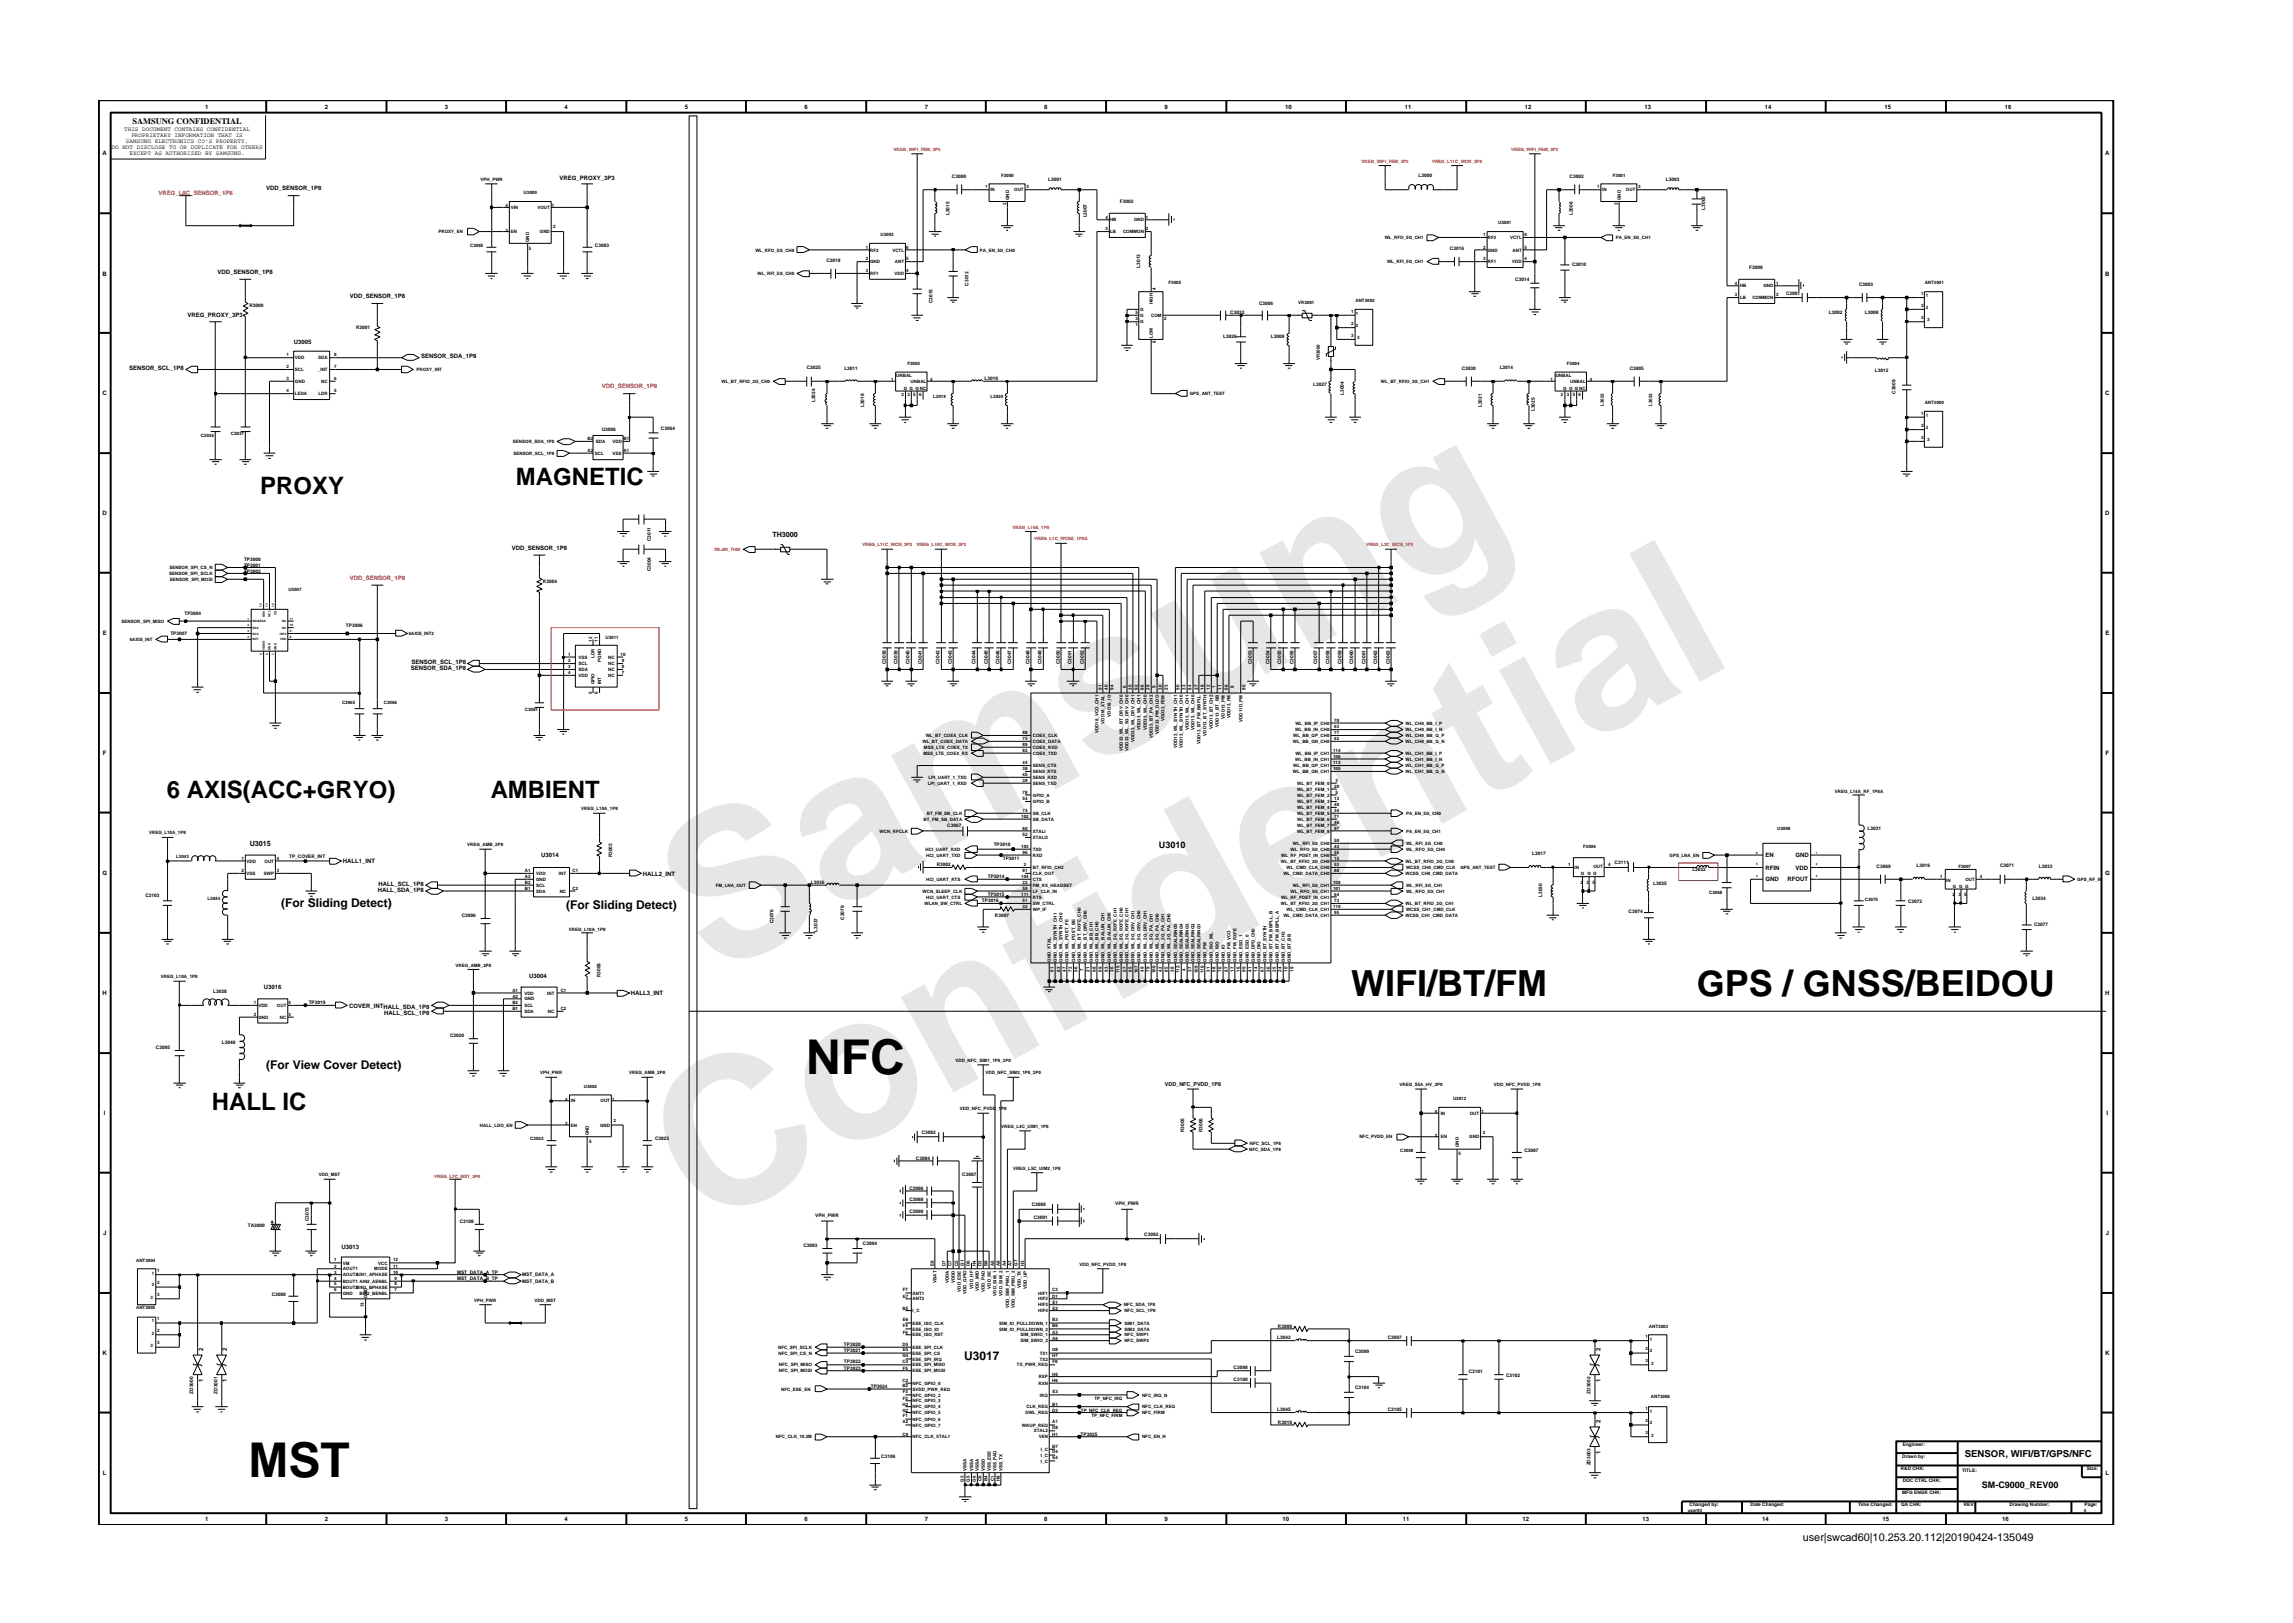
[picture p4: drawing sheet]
<svg xmlns="http://www.w3.org/2000/svg" width="297mm" height="210mm" viewBox="0 0 297 210" stroke-linecap="round" stroke-linejoin="round" font-family="sans-serif">
<defs><g id="words">
<g font-size="26.5" fill="#e6e6e6">
<text x="92.4" y="126.7" transform="rotate(-29 92.4 126.7)">Samsung</text>
<text x="91.1" y="159.4" transform="rotate(-29 91.1 159.4)">Confidential</text>
</g>
<g font-size="6.2">
<text x="104.4" y="139.1">NFC</text>
<text x="32.2" y="191.4">MST</text>
</g>
<g font-size="4.7">
<text x="175" y="129.1">WIFI/BT/FM</text>
<text x="219.8" y="129.1">GPS / GNSS/BEIDOU</text>
</g>
<g font-size="3.1">
<text x="33.7" y="64">PROXY</text>
<text x="66.8" y="62.8">MAGNETIC</text>
<text x="21.6" y="103.4">6 AXIS(ACC+GRYO)</text>
<text x="63.6" y="103.4">AMBIENT</text>
<text x="27.4" y="143.7">HALL IC</text>
</g>
<g font-size="1.6">
<text x="36.4" y="117.5">(For Sliding Detect)</text>
<text x="73.3" y="117.8">(For Sliding Detect)</text>
<text x="34.5" y="138.5">(For View Cover Detect)</text>
<text x="124.9" y="176.2">U3017</text>
</g>
<text font-size="1.4" x="233.5" y="199.7">user|swcad60|10.253.20.112|20190424-135049</text>
<g font-size="1.2">
<text x="150.1" y="109.8">U3010</text>
<text x="254.5" y="188.7">SENSOR, WIFI/BT/GPS/NFC</text>
<text x="256.7" y="192.7">SM-C9000_REV00</text>
</g>
<text font-size="1.1" x="17.2" y="16.1">SAMSUNG CONFIDENTIAL</text>
<g font-size=".9">
<text x="100.1" y="69.6">TH3000</text>
<text x="32.4" y="109.6">U3015</text>
</g>
<g font-size=".8">
<text x="16.1" y="17">THIS DOCUMENT CONTAINS CONFIDENTIAL</text>
<text x="17" y="17.8">PROPRIETARY INFORMATION THAT IS</text>
<text x="26.6" y="14.1">1</text>
<text x="42.1" y="14.1">2</text>
<text x="57.6" y="14.1">3</text>
<text x="73.1" y="14.1">4</text>
<text x="88.7" y="14.1">5</text>
<text x="104.2" y="14.1">6</text>
<text x="119.8" y="14.1">7</text>
<text x="135.3" y="14.1">8</text>
<text x="150.9" y="14.1">9</text>
<text x="166.5" y="14.1">10</text>
<text x="182" y="14.1">11</text>
<text x="197.5" y="14.1">12</text>
<text x="213" y="14.1">13</text>
<text x="228.6" y="14.1">14</text>
<text x="244.1" y="14.1">15</text>
<text x="259.7" y="14.1">16</text>
<text x="13.3" y="20.1">A</text>
<text x="14.5" y="19.3">DO NOT DISCLOSE TO OR DUPLICATE FOR OTHERS</text>
<text x="16.3" y="18.5">SAMSUNG ELECTRONICS CO’S PROPERTY.</text>
<text x="16.8" y="20.1">EXCEPT AS AUTHORIZED BY SAMSUNG.</text>
<text x="72.5" y="23.3">VREG_PROXY_3P3</text>
<text x="272.7" y="20.1">A</text>
<text x="34.5" y="24.6">VDD_SENSOR_1P8</text>
<text x="13.3" y="35.7">B</text>
<text x="28.2" y="35.5">VDD_SENSOR_1P8</text>
<text x="272.7" y="35.7">B</text>
<text x="24.3" y="41.1">VREG_PROXY_3P3</text>
<text x="45.3" y="38.7">VDD_SENSOR_1P8</text>
<text x="16.7" y="48">SENSOR_SCL_1P8</text>
<text x="38" y="44.6">U3005</text>
<text x="54.6" y="46.4">SENSOR_SDA_1P8</text>
<text x="13.3" y="51.2">C</text>
<text x="272.7" y="51.2">C</text>
<text x="13.3" y="66.8">D</text>
<text x="66.3" y="71.3">VDD_SENSOR_1P8</text>
<text x="272.7" y="66.8">D</text>
<text x="13.3" y="82.3">E</text>
<text x="272.7" y="82.3">E</text>
<text x="53.2" y="86.8">SENSOR_SDA_1P8</text>
<text x="53.3" y="86">SENSOR_SCL_1P8</text>
<text x="13.3" y="97.8">F</text>
<text x="272.8" y="97.8">F</text>
<text x="13.3" y="113.3">G</text>
<text x="44.4" y="111.8">HALL1_INT</text>
<text x="70.1" y="111.1">U3014</text>
<text x="83.3" y="113.4">HALL2_INT</text>
<text x="228.7" y="112.7">RFIN</text>
<text x="228.7" y="111.1">EN</text>
<text x="232.6" y="111.1">GND</text>
<text x="232.6" y="112.7">VDD</text>
<text x="272.7" y="113.3">G</text>
<text x="48.9" y="115.5">HALL_SDA_1P8</text>
<text x="49" y="114.8">HALL_SCL_1P8</text>
<text x="228.7" y="114.2">GND</text>
<text x="231.5" y="114.2">RFOUT</text>
<text x="13.3" y="128.9">H</text>
<text x="34.2" y="128.2">U3016</text>
<text x="45.2" y="130.5">COVER_INTHALL_SDA_1P8</text>
<text x="49.8" y="131.5">HALL_SCL_1P8</text>
<text x="68.6" y="126.6">U3004</text>
<text x="81.7" y="128.9">HALL3_INT</text>
<text x="272.7" y="128.9">H</text>
<text x="13.5" y="144.4">I</text>
<text x="272.9" y="144.4">I</text>
<text x="13.4" y="160">J</text>
<text x="44.2" y="161.8">U3013</text>
<text x="272.8" y="160">J</text>
<text x="13.3" y="175.5">K</text>
<text x="26.3" y="179" transform="rotate(-90 26.3 179)">1</text>
<text x="26.3" y="175" transform="rotate(-90 26.3 175)">2</text>
<text x="29.4" y="179" transform="rotate(-90 29.4 179)">1</text>
<text x="29.4" y="175" transform="rotate(-90 29.4 175)">2</text>
<text x="207.4" y="175" transform="rotate(-90 207.4 175)">2</text>
<text x="207.4" y="179" transform="rotate(-90 207.4 179)">1</text>
<text x="272.7" y="175.5">K</text>
<text x="207.4" y="184.4" transform="rotate(-90 207.4 184.4)">2</text>
<text x="13.3" y="191.1">L</text>
<text x="207.4" y="188.3" transform="rotate(-90 207.4 188.3)">1</text>
<text x="272.8" y="191.1">L</text>
<text x="26.6" y="197.1">1</text>
<text x="42.1" y="197.1">2</text>
<text x="57.6" y="197.1">3</text>
<text x="73.1" y="197.1">4</text>
<text x="88.7" y="197.1">5</text>
<text x="104.2" y="197.1">6</text>
<text x="119.8" y="197.1">7</text>
<text x="135.3" y="197.1">8</text>
<text x="150.9" y="197.1">9</text>
<text x="166.1" y="197.1">10</text>
<text x="181.7" y="197.1">11</text>
<text x="197.2" y="197.1">12</text>
<text x="212.8" y="197.1">13</text>
<text x="228.3" y="197.1">14</text>
<text x="243.9" y="197.1">15</text>
<text x="259.4" y="197.1">16</text>
</g>
<g font-size=".8" fill="#f00">
<text x="20.5" y="25.2">VREG_L8C_SENSOR_1P8</text>
<text x="78" y="50.3">VDD_SENSOR_1P8</text>
<text x="45.3" y="75.2">VDD_SENSOR_1P8</text>
</g>
<text font-size=".7" x="150.9" y="140.7">VDD_NFC_PVDD_1P8</text>
<g font-size=".6">
<text x="62.3" y="23.4">VPH_PWR</text>
<text x="123.3" y="23">C3000</text>
<text x="129.7" y="22.9">F3000</text>
<text x="135.8" y="23.5">L3001</text>
<text x="183.8" y="22.9">L3000</text>
<text x="203.3" y="23">C3002</text>
<text x="208.9" y="22.9">F3001</text>
<text x="215.8" y="23.5">L3003</text>
<text x="65.5" y="26.9">4</text>
<text x="66.2" y="27.1">VIN</text>
<text x="67.8" y="25.2">U3000</text>
<text x="69.6" y="27.1">VOUT</text>
<text x="71.5" y="26.9">1</text>
<text x="71.7" y="29.6">2</text>
<text x="123" y="27.9" transform="rotate(-90 123 27.9)">L3015</text>
<text x="127.6" y="24.4">1</text>
<text x="128.3" y="24.8">IN</text>
<text x="130.3" y="26.6" transform="rotate(-90 130.3 26.6)">2</text>
<text x="130.7" y="25.9" transform="rotate(-90 130.7 25.9)">GND</text>
<text x="131.4" y="24.8">OUT</text>
<text x="133" y="24.4">3</text>
<text x="140.8" y="28.2" transform="rotate(-90 140.8 28.2)">L3007</text>
<text x="143.2" y="29.8">3</text>
<text x="143.2" y="28.3">4</text>
<text x="143.8" y="28.7">HB</text>
<text x="145.1" y="26.3">F3002</text>
<text x="146.9" y="28.7">GND</text>
<text x="148.4" y="28.3">1</text>
<text x="148.4" y="29.8">2</text>
<text x="194.1" y="29.1">U3001</text>
<text x="203.8" y="27.9" transform="rotate(-90 203.8 27.9)">L3006</text>
<text x="206.9" y="24.4">1</text>
<text x="207.5" y="24.8">IN</text>
<text x="209.6" y="26.6" transform="rotate(-90 209.6 26.6)">2</text>
<text x="210" y="25.9" transform="rotate(-90 210 25.9)">GND</text>
<text x="210.6" y="24.8">OUT</text>
<text x="212.2" y="24.4">3</text>
<text x="220.9" y="27.2" transform="rotate(-90 220.9 27.2)">L3005</text>
<text x="56.8" y="30.2">PROXY_EN</text>
<text x="60.9" y="31.9">C3085</text>
<text x="65.5" y="30">3</text>
<text x="66.2" y="30.2">EN</text>
<text x="68.5" y="32.3">5</text>
<text x="68.6" y="31.4" transform="rotate(-90 68.6 31.4)">GND</text>
<text x="69.9" y="30.2">GND</text>
<text x="77.1" y="31.9">C3083</text>
<text x="97.8" y="32.6">WL_RFO_5G_CH0</text>
<text x="98.1" y="35.6">WL_RFI_5G_CH0</text>
<text x="107.1" y="34">C3019</text>
<text x="112.1" y="33.7">2</text>
<text x="112.1" y="35.2">3</text>
<text x="112.1" y="32.2">1</text>
<text x="112.7" y="35.6">RF1</text>
<text x="112.7" y="34.1">GND</text>
<text x="112.7" y="32.6">RF2</text>
<text x="114.1" y="30.6">U3003</text>
<text x="115.6" y="32.6">VCTL</text>
<text x="115.9" y="35.6">VDD</text>
<text x="115.9" y="34.1">ANT</text>
<text x="117.4" y="33.7">5</text>
<text x="117.4" y="32.2">6</text>
<text x="117.4" y="35.2">4</text>
<text x="126.9" y="32.6">PA_EN_5G_CH0</text>
<text x="143.8" y="30.2">LB</text>
<text x="145.5" y="30.2">COMMON</text>
<text x="147.7" y="34.7" transform="rotate(-90 147.7 34.7)">L3013</text>
<text x="179.4" y="31">WL_RFO_5G_CH1</text>
<text x="179.7" y="34.1">WL_RFI_5G_CH1</text>
<text x="187.8" y="32.3">C3016</text>
<text x="192.2" y="33.7">3</text>
<text x="192.2" y="30.6">1</text>
<text x="192.2" y="32.2">2</text>
<text x="192.7" y="32.6">GND</text>
<text x="192.7" y="34.1">RF1</text>
<text x="192.7" y="31">RF2</text>
<text x="195.6" y="31">VCTL</text>
<text x="195.9" y="34.1">VDD</text>
<text x="195.9" y="32.6">ANT</text>
<text x="197.5" y="30.6">6</text>
<text x="197.5" y="32.2">5</text>
<text x="197.5" y="33.7">4</text>
<text x="203.7" y="34.5">C3010</text>
<text x="209.3" y="31">PA_EN_5G_CH1</text>
<text x="226.6" y="34.9">F3008</text>
<text x="32.3" y="39.8">R3000</text>
<text x="120.8" y="39.3" transform="rotate(-90 120.8 39.3)">C3015</text>
<text x="125.4" y="37" transform="rotate(-90 125.4 37)">C3012</text>
<text x="147.1" y="41.4">3</text>
<text x="147.1" y="40.7">5</text>
<text x="147.7" y="41.9">G</text>
<text x="147.7" y="41">G</text>
<text x="147.7" y="40.3">G</text>
<text x="149.1" y="41">COM</text>
<text x="149.3" y="39.4" transform="rotate(-90 149.3 39.4)">HIGH</text>
<text x="149.7" y="37.6" transform="rotate(-90 149.7 37.6)">4</text>
<text x="150.8" y="41.4">2</text>
<text x="151.4" y="36.8">F3005</text>
<text x="159.4" y="40.7">C3032</text>
<text x="163.1" y="39.5">C3006</text>
<text x="168.2" y="39.4">VR3001</text>
<text x="175" y="40.5">1</text>
<text x="175.6" y="39.1">ANT3002</text>
<text x="175.6" y="40.8">1</text>
<text x="196.3" y="36.4">C3014</text>
<text x="224.7" y="38.4">3</text>
<text x="224.7" y="36.9">4</text>
<text x="225.4" y="38.8">LB</text>
<text x="225.4" y="37.2">HB</text>
<text x="227" y="38.8">COMMON</text>
<text x="228.4" y="37.2">GND</text>
<text x="230.1" y="36.9">1</text>
<text x="230.1" y="38.4">2</text>
<text x="231.4" y="38.2">C3001</text>
<text x="236.9" y="40.7">L3002</text>
<text x="240.8" y="37.1">C3003</text>
<text x="241.6" y="40.7">L3008</text>
<text x="248.9" y="38.2">1</text>
<text x="248.9" y="39.7">2</text>
<text x="248.9" y="41.3">3</text>
<text x="249.3" y="36.8">ANT3001</text>
<text x="249.5" y="38.5">1</text>
<text x="249.5" y="40.1">2</text>
<text x="249.6" y="41.6">3</text>
<text x="37.1" y="46.1">1</text>
<text x="37.1" y="47.7">2</text>
<text x="38.2" y="46.6">VDD</text>
<text x="41.2" y="46.6">SDA</text>
<text x="43.3" y="46.1">8</text>
<text x="43.3" y="47.7">7</text>
<text x="46.1" y="42.6">R3001</text>
<text x="104.5" y="47.9">C3025</text>
<text x="109.4" y="47.9">L3011</text>
<text x="117.5" y="47.3">F3003</text>
<text x="147.1" y="42.2">1</text>
<text x="149.3" y="43.8" transform="rotate(-90 149.3 43.8)">LOW</text>
<text x="149.7" y="44.5" transform="rotate(-90 149.7 44.5)">6</text>
<text x="158.4" y="43.8">L3026</text>
<text x="164.6" y="43.8">L3009</text>
<text x="171" y="46.7" transform="rotate(-90 171 46.7)">VR3000</text>
<text x="175" y="42.1">2</text>
<text x="175" y="43.6">3</text>
<text x="175.6" y="42.4">2</text>
<text x="175.8" y="44">3</text>
<text x="189.4" y="47.9">C3030</text>
<text x="194.3" y="47.9">L3014</text>
<text x="203" y="47.3">F3004</text>
<text x="211.1" y="47.9">C3005</text>
<text x="37.1" y="49.3">3</text>
<text x="37.1" y="50.8">4</text>
<text x="38.2" y="48.1">SCL</text>
<text x="38.2" y="49.6">GND</text>
<text x="38.2" y="51.2">LEDA</text>
<text x="41.2" y="48.1">_INT</text>
<text x="41.2" y="51.2">LDR</text>
<text x="41.6" y="49.6">NC</text>
<text x="43.3" y="50.8">5</text>
<text x="43.3" y="49.3">6</text>
<text x="54" y="48.1">PROXY_INT</text>
<text x="93.5" y="49.6">WL_BT_RFIO_2G_CH0</text>
<text x="105.6" y="52.1" transform="rotate(-90 105.6 52.1)">L3024</text>
<text x="112" y="52.8" transform="rotate(-90 112 52.8)">L3018</text>
<text x="115.4" y="49.3">1</text>
<text x="116.1" y="48.8">UNBAL</text>
<text x="116.8" y="51.3">2</text>
<text x="117.1" y="50.5">G G G NC</text>
<text x="117.5" y="51.3">3</text>
<text x="118" y="49.6">UNBAL</text>
<text x="118.3" y="51.3">5</text>
<text x="119.1" y="51.3">6</text>
<text x="120.5" y="49.3">4</text>
<text x="120.9" y="51.6">L3019</text>
<text x="127.5" y="49.2">L3010</text>
<text x="128.3" y="51.5">L3020</text>
<text x="154.1" y="51.2">GPS_ANT_TEST</text>
<text x="170.1" y="50">L3027</text>
<text x="174.1" y="51.2" transform="rotate(-90 174.1 51.2)">L3004</text>
<text x="178.9" y="49.6">WL_BT_RFIO_2G_CH1</text>
<text x="192" y="52.8" transform="rotate(-90 192 52.8)">L3021</text>
<text x="198.8" y="53.3" transform="rotate(-90 198.8 53.3)">L3025</text>
<text x="200.9" y="49.3">1</text>
<text x="201.5" y="48.8">UNBAL</text>
<text x="202.2" y="51.3">2</text>
<text x="202.5" y="50.5">G G G NC</text>
<text x="203" y="51.3">3</text>
<text x="203.4" y="49.6">UNBAL</text>
<text x="203.7" y="51.3">5</text>
<text x="204.5" y="51.3">6</text>
<text x="205.9" y="49.3">4</text>
<text x="207.8" y="52.6" transform="rotate(-90 207.8 52.6)">L3022</text>
<text x="214" y="52.6" transform="rotate(-90 214 52.6)">L3023</text>
<text x="242.9" y="48.1">L3012</text>
<text x="245.6" y="51" transform="rotate(-90 245.6 51)">C3009</text>
<text x="248.9" y="53.7">1</text>
<text x="249.3" y="52.4">ANT3000</text>
<text x="26" y="56.6">C3036</text>
<text x="29.9" y="56.4">C3037</text>
<text x="66.5" y="57.4">SENSOR_SDA_1P8</text>
<text x="66.5" y="58.9">SENSOR_SCL_1P8</text>
<text x="76.1" y="57.1">B2</text>
<text x="76.1" y="58.6">A2</text>
<text x="77.1" y="58.9">SCL</text>
<text x="77.2" y="57.4">SDA</text>
<text x="78" y="55.9">U3006</text>
<text x="79.4" y="57.4">VDD</text>
<text x="79.4" y="58.9">VSS</text>
<text x="80.8" y="57.1">B1</text>
<text x="80.8" y="58.6">A1</text>
<text x="85.6" y="55.7">C3064</text>
<text x="248.9" y="55.3">2</text>
<text x="248.9" y="56.8">3</text>
<text x="249.5" y="54">1</text>
<text x="249.5" y="55.6">2</text>
<text x="249.6" y="57.2">3</text>
<text x="84.3" y="70.1" transform="rotate(-90 84.3 70.1)">C3011</text>
<text x="21.9" y="74.5">SENSOR_SPI_SCLK</text>
<text x="21.9" y="73.7">SENSOR_SPI_CS_N</text>
<text x="22" y="75.3">SENSOR_SPI_MOSI</text>
<text x="31.6" y="74.2">TP3002</text>
<text x="31.6" y="73.4">TP3001</text>
<text x="31.6" y="72.6">TP3000</text>
<text x="37.4" y="76.6">U3007</text>
<text x="70.3" y="75.5">R3004</text>
<text x="84.3" y="74" transform="rotate(-90 84.3 74)">C3004</text>
<text x="15.7" y="80.7">SENSOR_SPI_MISO</text>
<text x="16.8" y="83">6AXIS_INT</text>
<text x="22.1" y="82.3">TP3007</text>
<text x="23.9" y="79.7">TP3004</text>
<text x="44.8" y="81.2">TP3006</text>
<text x="52.9" y="82.3">6AXIS_INT2</text>
<text x="76.7" y="83.2" transform="rotate(-90 76.7 83.2)">12</text>
<text x="77.5" y="83.2" transform="rotate(-90 77.5 83.2)">11</text>
<text x="78.4" y="82.8">U3011</text>
<text x="73.6" y="85.8">2</text>
<text x="73.6" y="86.5">3</text>
<text x="73.6" y="87.3">4</text>
<text x="73.6" y="85">1</text>
<text x="75" y="86.2">SCL</text>
<text x="75" y="86.9">SDA</text>
<text x="75" y="87.7">VDD</text>
<text x="75" y="85.3">VSS</text>
<text x="76.7" y="89.9" transform="rotate(-90 76.7 89.9)">5</text>
<text x="77" y="88.7" transform="rotate(-90 77 88.7)">GPIO</text>
<text x="77" y="85.2" transform="rotate(-90 77 85.2)">LDR</text>
<text x="77.5" y="89.9" transform="rotate(-90 77.5 89.9)">6</text>
<text x="77.9" y="88.7" transform="rotate(-90 77.9 88.7)">INT</text>
<text x="77.9" y="85.7" transform="rotate(-90 77.9 85.7)">PGND</text>
<text x="78.8" y="87.7">NC</text>
<text x="78.8" y="86.9">NC</text>
<text x="78.8" y="86.2">NC</text>
<text x="78.8" y="85.3">NC</text>
<text x="80.4" y="85">10</text>
<text x="80.6" y="87.3">7</text>
<text x="80.6" y="86.5">8</text>
<text x="80.6" y="85.8">9</text>
<text x="114.8" y="86" transform="rotate(-90 114.8 86)">C3038</text>
<text x="116.3" y="86" transform="rotate(-90 116.3 86)">C3039</text>
<text x="117.8" y="86" transform="rotate(-90 117.8 86)">C3040</text>
<text x="119.4" y="86" transform="rotate(-90 119.4 86)">C3041</text>
<text x="121.7" y="86" transform="rotate(-90 121.7 86)">C3042</text>
<text x="123.3" y="86" transform="rotate(-90 123.3 86)">C3043</text>
<text x="126.4" y="86" transform="rotate(-90 126.4 86)">C3044</text>
<text x="128" y="86" transform="rotate(-90 128 86)">C3045</text>
<text x="129.5" y="86" transform="rotate(-90 129.5 86)">C3046</text>
<text x="131" y="86" transform="rotate(-90 131 86)">C3047</text>
<text x="133.4" y="86" transform="rotate(-90 133.4 86)">C3048</text>
<text x="134.9" y="86" transform="rotate(-90 134.9 86)">C3049</text>
<text x="137.3" y="86" transform="rotate(-90 137.3 86)">C3050</text>
<text x="138.8" y="86" transform="rotate(-90 138.8 86)">C3051</text>
<text x="140.4" y="86" transform="rotate(-90 140.4 86)">C3052</text>
<text x="142.7" y="89.3" transform="rotate(-90 142.7 89.3)">91</text>
<text x="143.5" y="89.3" transform="rotate(-90 143.5 89.3)">40</text>
<text x="144.3" y="89.3" transform="rotate(-90 144.3 89.3)">94</text>
<text x="145.9" y="89.2" transform="rotate(-90 145.9 89.2)">6</text>
<text x="146.6" y="89.3" transform="rotate(-90 146.6 89.3)">35</text>
<text x="147.4" y="89.3" transform="rotate(-90 147.4 89.3)">92</text>
<text x="148.2" y="89.3" transform="rotate(-90 148.2 89.3)">86</text>
<text x="148.9" y="89.3" transform="rotate(-90 148.9 89.3)">29</text>
<text x="149.7" y="89.2" transform="rotate(-90 149.7 89.2)">9</text>
<text x="150.5" y="89.3" transform="rotate(-90 150.5 89.3)">30</text>
<text x="151.3" y="89.3" transform="rotate(-90 151.3 89.3)">23</text>
<text x="152.8" y="89.3" transform="rotate(-90 152.8 89.3)">90</text>
<text x="153.6" y="89.3" transform="rotate(-90 153.6 89.3)">33</text>
<text x="154.3" y="89.3" transform="rotate(-90 154.3 89.3)">84</text>
<text x="155.2" y="89.3" transform="rotate(-90 155.2 89.3)">27</text>
<text x="155.9" y="89.3" transform="rotate(-90 155.9 89.3)">18</text>
<text x="156.7" y="89.3" transform="rotate(-90 156.7 89.3)">12</text>
<text x="157.5" y="89.2" transform="rotate(-90 157.5 89.2)">1</text>
<text x="158.2" y="89.3" transform="rotate(-90 158.2 89.3)">11</text>
<text x="159.1" y="89.3" transform="rotate(-90 159.1 89.3)">66</text>
<text x="159.8" y="89.2" transform="rotate(-90 159.8 89.2)">8</text>
<text x="161.4" y="89.3" transform="rotate(-90 161.4 89.3)">80</text>
<text x="162.2" y="86" transform="rotate(-90 162.2 86)">C3053</text>
<text x="164.5" y="86" transform="rotate(-90 164.5 86)">C3054</text>
<text x="166" y="86" transform="rotate(-90 166 86)">C3055</text>
<text x="167.6" y="86" transform="rotate(-90 167.6 86)">C3056</text>
<text x="170.6" y="86" transform="rotate(-90 170.6 86)">C3057</text>
<text x="172.2" y="86" transform="rotate(-90 172.2 86)">C3058</text>
<text x="173.8" y="86" transform="rotate(-90 173.8 86)">C3059</text>
<text x="175.3" y="86" transform="rotate(-90 175.3 86)">C3060</text>
<text x="176.9" y="86" transform="rotate(-90 176.9 86)">C3061</text>
<text x="178.4" y="86" transform="rotate(-90 178.4 86)">C3062</text>
<text x="180" y="86" transform="rotate(-90 180 86)">C3063</text>
<text x="44.3" y="91.2">C3065</text>
<text x="49.7" y="91.2">C3066</text>
<text x="68" y="92.1">C3081</text>
<text x="119.9" y="95.5">WL_BT_COEX_CLK</text>
<text x="132.5" y="95.8">75</text>
<text x="132.5" y="95.1">88</text>
<text x="133.8" y="95.5">COEX_CLK</text>
<text x="142.3" y="95" transform="rotate(-90 142.3 95)">VDD18_VCO_CH1</text>
<text x="143.1" y="93.8" transform="rotate(-90 143.1 93.8)">VDD18_XTAL</text>
<text x="143.9" y="92.8" transform="rotate(-90 143.9 92.8)">VDD18_IO</text>
<text x="147.7" y="94.6" transform="rotate(-90 147.7 94.6)">VDD33_WL_CH1</text>
<text x="148.6" y="94.6" transform="rotate(-90 148.6 94.6)">VDD33_WL_CH0</text>
<text x="149.3" y="95.6" transform="rotate(-90 149.3 95.6)">VDD33_BT_PA_CH2</text>
<text x="150.1" y="95.1" transform="rotate(-90 150.1 95.1)">VDD33_PM_DLDO</text>
<text x="150.9" y="93.5" transform="rotate(-90 150.9 93.5)">VDD33_FEM</text>
<text x="154" y="94.6" transform="rotate(-90 154 94.6)">VDD13_WL_CH1</text>
<text x="154.8" y="94.6" transform="rotate(-90 154.8 94.6)">VDD13_WL_CH0</text>
<text x="156.3" y="95.3" transform="rotate(-90 156.3 95.3)">VDD13_BT_SYNTH</text>
<text x="157.1" y="94.5" transform="rotate(-90 157.1 94.5)">VDD13_BT_CH2</text>
<text x="157.9" y="94.2" transform="rotate(-90 157.9 94.2)">VDD13_BT_BB</text>
<text x="158.7" y="93.1" transform="rotate(-90 158.7 93.1)">VDD13_PM</text>
<text x="159.4" y="93.1" transform="rotate(-90 159.4 93.1)">VDD13_FM</text>
<text x="160.9" y="93.5" transform="rotate(-90 160.9 93.5)">VDD11D_PM</text>
<text x="167.5" y="95.5">WL_BB_QP_CH0</text>
<text x="167.8" y="94.7">WL_BB_IN_CH0</text>
<text x="167.8" y="93.9">WL_BB_IP_CH0</text>
<text x="172.8" y="95.1">77</text>
<text x="172.8" y="93.5">70</text>
<text x="172.8" y="95.8">62</text>
<text x="172.8" y="94.3">63</text>
<text x="182.1" y="93.9">WL_CH0_BB_I_P</text>
<text x="182.1" y="94.7">WL_CH0_BB_I_N</text>
<text x="182.1" y="95.5">WL_CH0_BB_Q_P</text>
<text x="119.5" y="96.3">WL_BT_COEX_DATA</text>
<text x="119.6" y="97.8">MSS_LTE_COEX_RX</text>
<text x="119.7" y="97">MSS_LTE_COEX_TX</text>
<text x="120.2" y="101.7">LPI_UART_1_RXD</text>
<text x="120.3" y="100.9">LPI_UART_1_TXD</text>
<text x="132.5" y="99">44</text>
<text x="132.5" y="100.5">45</text>
<text x="132.5" y="96.6">89</text>
<text x="132.5" y="97.4">82</text>
<text x="132.5" y="99.7">38</text>
<text x="132.5" y="101.2">39</text>
<text x="133.8" y="99.4">SENS_CTS</text>
<text x="133.8" y="100.9">SENS_RXD</text>
<text x="133.8" y="96.3">COEX_DATA</text>
<text x="133.8" y="97">COEX_RXD</text>
<text x="133.8" y="97.8">COEX_TXD</text>
<text x="133.8" y="100.1">SENS_RTS</text>
<text x="133.8" y="101.7">SENS_TXD</text>
<text x="145.4" y="97.3" transform="rotate(-90 145.4 97.3)">VDD33_WL_BT_DRV_CH0</text>
<text x="146.2" y="97.3" transform="rotate(-90 146.2 97.3)">VDD33_WL_5G_DRV_CH0</text>
<text x="147" y="96.2" transform="rotate(-90 147 96.2)">VDD33_WL_DRV_CH1</text>
<text x="152.5" y="96.9" transform="rotate(-90 152.5 96.9)">VDD13_WL_SYNTH_CH1</text>
<text x="153.2" y="96.9" transform="rotate(-90 153.2 96.9)">VDD13_WL_SYNTH_CH0</text>
<text x="155.5" y="96.4" transform="rotate(-90 155.5 96.4)">VDD13_BT_FM_BBPLL</text>
<text x="167.5" y="100.1">WL_BB_QN_CH1</text>
<text x="167.5" y="96.3">WL_BB_QN_CH0</text>
<text x="167.5" y="99.4">WL_BB_QP_CH1</text>
<text x="167.8" y="98.5">WL_BB_IN_CH1</text>
<text x="167.8" y="97.8">WL_BB_IP_CH1</text>
<text x="168" y="101.7">WL_BT_FEM_0</text>
<text x="172.7" y="99.7">105</text>
<text x="172.7" y="98.2">106</text>
<text x="172.7" y="99">113</text>
<text x="172.7" y="97.4">114</text>
<text x="173" y="101.2">3</text>
<text x="182.1" y="96.3">WL_CH0_BB_Q_N</text>
<text x="182.1" y="97.8">WL_CH1_BB_I_P</text>
<text x="182.1" y="98.5">WL_CH1_BB_I_N</text>
<text x="182.1" y="99.4">WL_CH1_BB_Q_P</text>
<text x="182.1" y="100.1">WL_CH1_BB_Q_N</text>
<text x="75.3" y="105">VREG_L10A_1P8</text>
<text x="113.9" y="107.9">WCN_RFCLK</text>
<text x="119.6" y="106.3">BT_FM_SB_DATA</text>
<text x="120.1" y="105.6">BT_FM_SB_CLK</text>
<text x="122.7" y="107.1">C3067</text>
<text x="132.3" y="106">102</text>
<text x="132.5" y="103.6">54</text>
<text x="132.5" y="102.9">78</text>
<text x="132.5" y="105.1">74</text>
<text x="132.5" y="107.5">60</text>
<text x="133.8" y="106.3">SB_DATA</text>
<text x="133.8" y="104">GPIO_B</text>
<text x="133.8" y="103.2">GPIO_A</text>
<text x="133.8" y="105.6">SB_CLK</text>
<text x="133.8" y="107.9">XTALI</text>
<text x="168" y="107.9">WL_BT_FEM_8</text>
<text x="168" y="107.1">WL_BT_FEM_7</text>
<text x="168" y="102.4">WL_BT_FEM_1</text>
<text x="168" y="106.3">WL_BT_FEM_6</text>
<text x="168" y="104.8">WL_BT_FEM_4</text>
<text x="168" y="103.2">WL_BT_FEM_2</text>
<text x="168" y="105.6">WL_BT_FEM_5</text>
<text x="168" y="104">WL_BT_FEM_3</text>
<text x="172.8" y="107.5">97</text>
<text x="172.8" y="106.8">46</text>
<text x="172.8" y="102.1">20</text>
<text x="172.8" y="106">71</text>
<text x="172.8" y="104.4">48</text>
<text x="172.8" y="105.1">34</text>
<text x="172.8" y="103.6">13</text>
<text x="173" y="102.9">5</text>
<text x="182.1" y="105.6">PA_EN_5G_CH0</text>
<text x="182.1" y="107.9">PA_EN_5G_CH1</text>
<text x="230.2" y="107.5">U3008</text>
<text x="237.7" y="102.7">VREG_L14A_RF_1P8A</text>
<text x="241.9" y="107.5">L3031</text>
<text x="19.3" y="108.1">VREG_L10A_1P8</text>
<text x="22.8" y="111.2">L3043</text>
<text x="31.3" y="111.4">1</text>
<text x="31.3" y="113">2</text>
<text x="31.9" y="111.7">VDD</text>
<text x="31.9" y="113.4">VSS</text>
<text x="34.2" y="113.4">SWP</text>
<text x="34.3" y="111.7">OUT</text>
<text x="35.8" y="111.4">4</text>
<text x="35.8" y="113">3</text>
<text x="37.5" y="111.2">TP_COVER_INT</text>
<text x="60.5" y="109.6">VREG_AMB_2P8</text>
<text x="68" y="112.9">A1</text>
<text x="68" y="113.7">A2</text>
<text x="69.5" y="113.4">VDD</text>
<text x="72.4" y="113.4">INT</text>
<text x="74.2" y="112.9">C1</text>
<text x="79.3" y="111.1" transform="rotate(-90 79.3 111.1)">R3003</text>
<text x="119.9" y="110.2">HCI_UART_RXD</text>
<text x="120" y="111">HCI_UART_TXD</text>
<text x="121.4" y="112.1">R3002</text>
<text x="128" y="113.7">TP3014</text>
<text x="128.7" y="109.6">TP3010</text>
<text x="129.9" y="111.4">TP3011</text>
<text x="132.3" y="109.8">103</text>
<text x="132.3" y="113.7">104</text>
<text x="132.5" y="110.6">96</text>
<text x="132.5" y="108.3">52</text>
<text x="132.5" y="112.9">81</text>
<text x="132.6" y="112.2">2</text>
<text x="133.8" y="110.2">TXD</text>
<text x="133.8" y="111">RXD</text>
<text x="133.8" y="108.7">XTALO</text>
<text x="133.8" y="113.4">CLK_OUT</text>
<text x="133.8" y="112.6">BT_RFIO_CH2</text>
<text x="165.9" y="111.7">WL_BT_RFIO_2G_CH0</text>
<text x="166" y="111">WL_RF_PDET_IN_CH0</text>
<text x="166.3" y="113.4">WL_CMD_DATA_CH0</text>
<text x="166.7" y="112.6">WL_CMD_CLK_CH0</text>
<text x="167.2" y="110.2">WL_RFO_5G_CH0</text>
<text x="167.5" y="109.5">WL_RFI_5G_CH0</text>
<text x="172.8" y="110.6">55</text>
<text x="172.8" y="112.2">53</text>
<text x="172.8" y="112.9">68</text>
<text x="172.8" y="109">50</text>
<text x="172.8" y="109.8">43</text>
<text x="172.8" y="111.4">15</text>
<text x="182.1" y="113.4">WCSS_CH0_CMD_DATA</text>
<text x="182.1" y="111.7">WL_BT_RFIO_2G_CH0</text>
<text x="182.1" y="112.6">WCSS_CH0_CMD_CLK</text>
<text x="182.1" y="109.5">WL_RFI_5G_CH0</text>
<text x="182.1" y="110.2">WL_RFO_5G_CH0</text>
<text x="189.2" y="112.6">GPS_ANT_TEST</text>
<text x="198.5" y="110.8">L3017</text>
<text x="203.1" y="112.2">1</text>
<text x="204" y="112.6">IN</text>
<text x="204.8" y="113.4">G G G</text>
<text x="205.1" y="109.9">F3006</text>
<text x="206.4" y="112.5">OUT</text>
<text x="208.3" y="112.2">4</text>
<text x="209.2" y="112">C3111</text>
<text x="216.3" y="111">GPS_LNA_EN</text>
<text x="219.2" y="112.9">L3032</text>
<text x="243.1" y="112.5">C3069</text>
<text x="248.3" y="112.4">L3016</text>
<text x="251.3" y="113.7">1</text>
<text x="253.7" y="112.4">F3007</text>
<text x="256.5" y="113.7">4</text>
<text x="259.1" y="112.4">C3071</text>
<text x="264.1" y="112.5">L3033</text>
<text x="18.8" y="116.2">C3103</text>
<text x="26.9" y="116.7">L3044</text>
<text x="59.8" y="118.8">C3096</text>
<text x="68" y="114.5">B2</text>
<text x="68" y="115.3">B1</text>
<text x="69.5" y="114.9">SCL</text>
<text x="69.5" y="114.1">GND</text>
<text x="69.5" y="115.6">SDA</text>
<text x="72.5" y="115.6">NC</text>
<text x="74.2" y="115.3">C2</text>
<text x="92.7" y="114.9">FM_LNA_OUT</text>
<text x="100.2" y="119.6" transform="rotate(-90 100.2 119.6)">C3076</text>
<text x="105" y="114.5">L3036</text>
<text x="109.4" y="119.2" transform="rotate(-90 109.4 119.2)">C3079</text>
<text x="119.5" y="115.6">WCN_SLEEP_CLK</text>
<text x="119.8" y="117.3">WLAN_SW_CTRL</text>
<text x="120" y="114.1">HCI_UART_RTS</text>
<text x="120" y="116.4">HCI_UART_CTS</text>
<text x="127.2" y="116.8">TP3016</text>
<text x="128" y="116.1">TP3015</text>
<text x="128.9" y="118.7">R3007</text>
<text x="132.3" y="116.1">111</text>
<text x="132.5" y="116.8">51</text>
<text x="132.5" y="115.3">59</text>
<text x="132.5" y="117.6">32</text>
<text x="132.5" y="114.5">22</text>
<text x="133.8" y="116.4">RTS</text>
<text x="133.8" y="114.1">CTS</text>
<text x="133.8" y="117.3">SW_CTRL</text>
<text x="133.8" y="115.6">LF_CLK_IN</text>
<text x="133.8" y="118">WP_IF</text>
<text x="133.8" y="114.9">FM_RX_HEADSET</text>
<text x="165.9" y="117.2">WL_BT_RFIO_2G_CH1</text>
<text x="166" y="116.4">WL_RF_PDET_IN_CH1</text>
<text x="166.3" y="118.8">WL_CMD_DATA_CH1</text>
<text x="166.7" y="118">WL_CMD_CLK_CH1</text>
<text x="167.2" y="115.6">WL_RFO_5G_CH1</text>
<text x="167.5" y="114.9">WL_RFI_5G_CH1</text>
<text x="172.7" y="114.5">108</text>
<text x="172.7" y="117.6">110</text>
<text x="172.7" y="115.3">101</text>
<text x="172.8" y="118.4">95</text>
<text x="172.8" y="116.8">73</text>
<text x="172.8" y="116.1">64</text>
<text x="182.1" y="118.8">WCSS_CH1_CMD_DATA</text>
<text x="182.1" y="117.2">WL_BT_RFIO_2G_CH1</text>
<text x="182.1" y="118">WCSS_CH1_CMD_CLK</text>
<text x="182.1" y="114.9">WL_RFI_5G_CH1</text>
<text x="182.1" y="115.6">WL_RFO_5G_CH1</text>
<text x="199.8" y="116.2" transform="rotate(-90 199.8 116.2)">L3030</text>
<text x="204.8" y="114.5">2</text>
<text x="205.5" y="114.5">3</text>
<text x="206.3" y="114.5">5</text>
<text x="211" y="118.3">C3074</text>
<text x="214.2" y="114.7">L3035</text>
<text x="221.4" y="115.9">C3068</text>
<text x="241.6" y="116.8">C3075</text>
<text x="247.2" y="117">C3072</text>
<text x="252.1" y="114.2">IN</text>
<text x="252.9" y="116.1">2</text>
<text x="253" y="115">G G G</text>
<text x="253.7" y="116.1">3</text>
<text x="254.5" y="116.1">5</text>
<text x="254.6" y="114.1">OUT</text>
<text x="263.3" y="116.6">L3034</text>
<text x="263.5" y="119.9">C3077</text>
<text x="269.1" y="114.1">GPS_RF_IN</text>
<text x="59" y="125.2">VREG_AMB_2P8</text>
<text x="73.7" y="120.6">VREG_L10A_1P8</text>
<text x="105.9" y="120.7" transform="rotate(-90 105.9 120.7)">L3037</text>
<text x="136.1" y="124.6" transform="rotate(-90 136.1 124.6)">GND_XTAL</text>
<text x="136.5" y="125.9" transform="rotate(-90 136.5 125.9)">61</text>
<text x="136.9" y="124.6" transform="rotate(-90 136.9 124.6)">GND_WL_SYNTH_CH1</text>
<text x="137.3" y="125.9" transform="rotate(-90 137.3 125.9)">83</text>
<text x="137.7" y="124.6" transform="rotate(-90 137.7 124.6)">GND_WL_SYNTH_CH0</text>
<text x="138.1" y="125.9" transform="rotate(-90 138.1 125.9)">47</text>
<text x="138.4" y="124.6" transform="rotate(-90 138.4 124.6)">GND_WL_PDET_FE</text>
<text x="138.8" y="125.9" transform="rotate(-90 138.8 125.9)">72</text>
<text x="139.3" y="124.6" transform="rotate(-90 139.3 124.6)">GND_WL_PDET_BE</text>
<text x="139.6" y="125.9" transform="rotate(-90 139.6 125.9)">56</text>
<text x="140" y="124.6" transform="rotate(-90 140 124.6)">GND_WL_BT_RXFE_CH0</text>
<text x="140.4" y="125.8" transform="rotate(-90 140.4 125.8)">7</text>
<text x="140.8" y="124.6" transform="rotate(-90 140.8 124.6)">GND_WL_BT_DRV_CH0</text>
<text x="141.1" y="125.9" transform="rotate(-90 141.1 125.9)">21</text>
<text x="141.5" y="124.6" transform="rotate(-90 141.5 124.6)">GND_WL_BB_CH1</text>
<text x="142" y="125.9" transform="rotate(-90 142 125.9)">98</text>
<text x="142.3" y="124.6" transform="rotate(-90 142.3 124.6)">GND_WL_BB_CH0</text>
<text x="142.7" y="125.9" transform="rotate(-90 142.7 125.9)">69</text>
<text x="143.1" y="124.6" transform="rotate(-90 143.1 124.6)">GND_WL_BALUN_CH1</text>
<text x="143.5" y="125.9" transform="rotate(-90 143.5 125.9)">93</text>
<text x="143.9" y="124.6" transform="rotate(-90 143.9 124.6)">GND_WL_BALUN_CH0</text>
<text x="144.3" y="125.9" transform="rotate(-90 144.3 125.9)">36</text>
<text x="144.7" y="124.6" transform="rotate(-90 144.7 124.6)">GND_WL_5G_RXFE_CH1</text>
<text x="145.4" y="124.6" transform="rotate(-90 145.4 124.6)">GND_WL_5G_RXFE_CH0</text>
<text x="145.9" y="125.9" transform="rotate(-90 145.9 125.9)">57</text>
<text x="146.2" y="124.6" transform="rotate(-90 146.2 124.6)">GND_WL_2G_RXFE_CH1</text>
<text x="146.6" y="125.9" transform="rotate(-90 146.6 125.9)">65</text>
<text x="147" y="124.6" transform="rotate(-90 147 124.6)">GND_WL_5G_DRV_CH1</text>
<text x="147.7" y="124.6" transform="rotate(-90 147.7 124.6)">GND_WL_5G_DRV_CH0</text>
<text x="148.2" y="125.9" transform="rotate(-90 148.2 125.9)">49</text>
<text x="148.6" y="124.6" transform="rotate(-90 148.6 124.6)">GND_WL_2G_DRV_CH1</text>
<text x="148.9" y="125.9" transform="rotate(-90 148.9 125.9)">79</text>
<text x="149.3" y="124.6" transform="rotate(-90 149.3 124.6)">GND_WL_5G_PA_CH1</text>
<text x="150.1" y="124.6" transform="rotate(-90 150.1 124.6)">GND_WL_5G_PA_CH0</text>
<text x="150.5" y="125.9" transform="rotate(-90 150.5 125.9)">42</text>
<text x="150.9" y="124.6" transform="rotate(-90 150.9 124.6)">GND_WL_2G_PA_CH1</text>
<text x="151.3" y="125.9" transform="rotate(-90 151.3 125.9)">85</text>
<text x="151.6" y="124.6" transform="rotate(-90 151.6 124.6)">GND_WL_2G_PA_CH0</text>
<text x="152" y="125.9" transform="rotate(-90 152 125.9)">28</text>
<text x="152.5" y="124.6" transform="rotate(-90 152.5 124.6)">GND_SEALRING5</text>
<text x="153.2" y="124.6" transform="rotate(-90 153.2 124.6)">GND_SEALRING4</text>
<text x="153.6" y="125.8" transform="rotate(-90 153.6 125.8)">4</text>
<text x="154" y="124.6" transform="rotate(-90 154 124.6)">GND_SEALRING3</text>
<text x="154.3" y="125.9" transform="rotate(-90 154.3 125.9)">37</text>
<text x="154.8" y="124.6" transform="rotate(-90 154.8 124.6)">GND_SEALRING2</text>
<text x="155.5" y="124.6" transform="rotate(-90 155.5 124.6)">GND_SEALRING1</text>
<text x="156.3" y="124.6" transform="rotate(-90 156.3 124.6)">GND_PM</text>
<text x="156.7" y="125.9" transform="rotate(-90 156.7 125.9)">31</text>
<text x="157.1" y="124.6" transform="rotate(-90 157.1 124.6)">GND_ISO_WL</text>
<text x="157.5" y="125.9" transform="rotate(-90 157.5 125.9)">58</text>
<text x="157.9" y="124.6" transform="rotate(-90 157.9 124.6)">GND_ISO</text>
<text x="158.2" y="125.9" transform="rotate(-90 158.2 125.9)">76</text>
<text x="158.7" y="124.6" transform="rotate(-90 158.7 124.6)">GND_IO</text>
<text x="159.1" y="125.9" transform="rotate(-90 159.1 125.9)">87</text>
<text x="159.4" y="124.6" transform="rotate(-90 159.4 124.6)">GND_FM_VCO</text>
<text x="159.8" y="125.9" transform="rotate(-90 159.8 125.9)">17</text>
<text x="160.2" y="124.6" transform="rotate(-90 160.2 124.6)">GND_FM_RXFE</text>
<text x="160.6" y="125.9" transform="rotate(-90 160.6 125.9)">16</text>
<text x="160.9" y="124.6" transform="rotate(-90 160.9 124.6)">GND_ESD_1</text>
<text x="161.4" y="125.9" transform="rotate(-90 161.4 125.9)">99</text>
<text x="161.8" y="124.6" transform="rotate(-90 161.8 124.6)">GND_ESD_0</text>
<text x="162.1" y="125.9" transform="rotate(-90 162.1 125.9)">41</text>
<text x="162.5" y="124.6" transform="rotate(-90 162.5 124.6)">GND_DPD_CH0</text>
<text x="162.9" y="125.9" transform="rotate(-90 162.9 125.9)">14</text>
<text x="163.3" y="124.6" transform="rotate(-90 163.3 124.6)">GND_DIG</text>
<text x="163.7" y="125.9" transform="rotate(-90 163.7 125.9)">67</text>
<text x="164.1" y="124.6" transform="rotate(-90 164.1 124.6)">GND_BT_SYNTH</text>
<text x="164.5" y="125.9" transform="rotate(-90 164.5 125.9)">26</text>
<text x="164.8" y="124.6" transform="rotate(-90 164.8 124.6)">GND_BT_FM_BBPLL_B</text>
<text x="165.3" y="125.9" transform="rotate(-90 165.3 125.9)">25</text>
<text x="165.7" y="124.6" transform="rotate(-90 165.7 124.6)">GND_BT_FM_BBPLL_A</text>
<text x="166" y="125.9" transform="rotate(-90 166 125.9)">24</text>
<text x="166.4" y="124.6" transform="rotate(-90 166.4 124.6)">GND_BT_CH2</text>
<text x="166.8" y="125.9" transform="rotate(-90 166.8 125.9)">10</text>
<text x="167.2" y="124.6" transform="rotate(-90 167.2 124.6)">GND_BT_BB</text>
<text x="167.5" y="125.9" transform="rotate(-90 167.5 125.9)">19</text>
<text x="20.8" y="126.7">VREG_L10A_1P8</text>
<text x="27.6" y="128.6">L3038</text>
<text x="32.9" y="131.6">2</text>
<text x="32.9" y="130.1">1</text>
<text x="33.5" y="132">GND</text>
<text x="33.5" y="130.5">VDD</text>
<text x="35.9" y="130.5">OUT</text>
<text x="36.3" y="132">NC</text>
<text x="37.4" y="131.6">3</text>
<text x="37.4" y="130.1">4</text>
<text x="40" y="130">TP3019</text>
<text x="66.4" y="128.5">A1</text>
<text x="66.4" y="129.3">A2</text>
<text x="66.4" y="130.8">B1</text>
<text x="66.4" y="130">B2</text>
<text x="67.9" y="128.8">VDD</text>
<text x="67.9" y="129.6">GND</text>
<text x="67.9" y="131.2">SDA</text>
<text x="67.9" y="130.5">SCL</text>
<text x="70.9" y="128.8">INT</text>
<text x="71" y="131.2">NC</text>
<text x="72.6" y="128.5">C1</text>
<text x="72.6" y="130.8">C2</text>
<text x="77.8" y="126.6" transform="rotate(-90 77.8 126.6)">R3008</text>
<text x="145" y="126.1" transform="rotate(-90 145 126.1)">115</text>
<text x="147.4" y="126.1" transform="rotate(-90 147.4 126.1)">107</text>
<text x="149.7" y="126.1" transform="rotate(-90 149.7 126.1)">100</text>
<text x="152.8" y="126.1" transform="rotate(-90 152.8 126.1)">112</text>
<text x="155.2" y="126.1" transform="rotate(-90 155.2 126.1)">109</text>
<text x="155.9" y="126.1" transform="rotate(-90 155.9 126.1)">116</text>
<text x="20.2" y="135.9">C3095</text>
<text x="28.7" y="135.3">L3040</text>
<text x="58.3" y="134.3">C3020</text>
<text x="123.8" y="137.6">VDD_NFC_SIM1_1P8_3P0</text>
<text x="70" y="139.2">VPH_PWR</text>
<text x="73.2" y="142.6">4</text>
<text x="73.9" y="142.8">IN</text>
<text x="75.6" y="140.9">U3002</text>
<text x="77.8" y="142.8">OUT</text>
<text x="79.3" y="142.6">1</text>
<text x="81.5" y="139.2">VREG_AMB_2P8</text>
<text x="124.3" y="143.8">VDD_NFC_PVDD_1P8</text>
<text x="127.7" y="139.2">VDD_NFC_SIM2_1P8_3P0</text>
<text x="181.3" y="140.7">VREG_S5A_HV_2P0</text>
<text x="188.2" y="142.4">U3012</text>
<text x="193.5" y="140.7">VDD_NFC_PVDD_1P8</text>
<text x="62.2" y="146">HALL_LDO_EN</text>
<text x="68.7" y="147.7">C3022</text>
<text x="73.2" y="145.7">3</text>
<text x="73.9" y="146">EN</text>
<text x="76.3" y="147.1" transform="rotate(-90 76.3 147.1)">GND</text>
<text x="76.3" y="148.1">5</text>
<text x="77.7" y="146">GND</text>
<text x="79.5" y="145.3">2</text>
<text x="84.9" y="147.7">C3023</text>
<text x="119.4" y="146.9">C3082</text>
<text x="129.7" y="146.1">VREG_L4C_UIM1_1P8</text>
<text x="153.4" y="146.7" transform="rotate(-90 153.4 146.7)">R3005</text>
<text x="155.8" y="146.7" transform="rotate(-90 155.8 146.7)">R3006</text>
<text x="161.8" y="149.1">NFC_SDA_1P8</text>
<text x="161.9" y="148.3">NFC_SCL_1P8</text>
<text x="176.1" y="147.5">NFC_PVDD_EN</text>
<text x="181.4" y="149.2">C3008</text>
<text x="185.9" y="144.2">4</text>
<text x="185.9" y="147.3">3</text>
<text x="186.6" y="144.4">IN</text>
<text x="186.6" y="147.5">EN</text>
<text x="188.9" y="149.7">5</text>
<text x="189" y="148.6" transform="rotate(-90 189 148.6)">GND</text>
<text x="190.3" y="147.5">GND</text>
<text x="190.4" y="144.4">OUT</text>
<text x="191.9" y="144.2">1</text>
<text x="192.1" y="146.9">2</text>
<text x="197.5" y="149.2">C3007</text>
<text x="41.3" y="152.4">VDD_MST</text>
<text x="117.8" y="154.1">C3086</text>
<text x="117.8" y="155.6">C3088</text>
<text x="118.6" y="150.2">C3084</text>
<text x="124.7" y="152.3">C3087</text>
<text x="131.2" y="151.6">VREG_L5C_UIM2_1P8</text>
<text x="32.1" y="158.9">TA3000</text>
<text x="40" y="158.2" transform="rotate(-90 40 158.2)">C3073</text>
<text x="59.5" y="158.5">C3108</text>
<text x="104.1" y="161.5">C3093</text>
<text x="105.6" y="157.7">VPH_PWR</text>
<text x="111.8" y="161.3">C3094</text>
<text x="117.8" y="157.2">C3090</text>
<text x="133.7" y="156.3">C3089</text>
<text x="133.9" y="157.9">C3091</text>
<text x="144.5" y="156">VPH_PWR</text>
<text x="148.2" y="160.2">C3092</text>
<text x="17.6" y="163.4">ANT3004</text>
<text x="19.7" y="165.1">1</text>
<text x="19.7" y="166.7">2</text>
<text x="20.3" y="167.9">3</text>
<text x="20.3" y="164.8">1</text>
<text x="20.3" y="166.4">2</text>
<text x="35.2" y="168">C3080</text>
<text x="43.3" y="163.4">1</text>
<text x="43.3" y="164.2">2</text>
<text x="43.3" y="165">3</text>
<text x="43.3" y="165.8">4</text>
<text x="43.3" y="166.5">5</text>
<text x="43.3" y="167.3">6</text>
<text x="44.4" y="163.8">VM</text>
<text x="44.4" y="164.6">AOUT1</text>
<text x="44.4" y="165.3">AOUT2AIN1_APHASE</text>
<text x="44.4" y="166.2">BOUT1 AIN2_AENBL</text>
<text x="44.4" y="166.9">BOUT2BIN1_BPHASE</text>
<text x="44.4" y="167.7">GND</text>
<text x="46.6" y="167.7">BIN2_BENBL</text>
<text x="48.5" y="164.6">MODE</text>
<text x="49" y="163.8">VCC</text>
<text x="50.9" y="165">10</text>
<text x="50.9" y="164.2">11</text>
<text x="50.9" y="163.4">12</text>
<text x="51.1" y="165.8">9</text>
<text x="51.1" y="167.3">7</text>
<text x="51.1" y="166.5">8</text>
<text x="59.2" y="165.8">MST_DATA_B_TP</text>
<text x="59.2" y="165">MST_DATA_A_TP</text>
<text x="67.6" y="165.4">MST_DATA_A</text>
<text x="67.6" y="166.2">MST_DATA_B</text>
<text x="117" y="167.3">F7</text>
<text x="118.2" y="167.7">ANT1</text>
<text x="121" y="164" transform="rotate(-90 121 164)">E8</text>
<text x="121.3" y="166.2" transform="rotate(-90 121.3 166.2)">VBAT</text>
<text x="122.5" y="164" transform="rotate(-90 122.5 164)">D7</text>
<text x="122.9" y="166.3" transform="rotate(-90 122.9 166.3)">VDDA</text>
<text x="123.3" y="164" transform="rotate(-90 123.3 164)">C7</text>
<text x="123.7" y="166.3" transform="rotate(-90 123.7 166.3)">VDDD</text>
<text x="124.1" y="164" transform="rotate(-90 124.1 164)">C5</text>
<text x="124.4" y="167.3" transform="rotate(-90 124.4 167.3)">VDD_ESE</text>
<text x="124.9" y="164" transform="rotate(-90 124.9 164)">G1</text>
<text x="125.2" y="167.6" transform="rotate(-90 125.2 167.6)">VDD_GPIO</text>
<text x="125.6" y="164" transform="rotate(-90 125.6 164)">D6</text>
<text x="126.1" y="167" transform="rotate(-90 126.1 167)">VDD_HF</text>
<text x="126.4" y="164" transform="rotate(-90 126.4 164)">H4</text>
<text x="126.8" y="167.2" transform="rotate(-90 126.8 167.2)">VDD_MID</text>
<text x="127.2" y="164" transform="rotate(-90 127.2 164)">D2</text>
<text x="127.6" y="167.4" transform="rotate(-90 127.6 167.4)">VDD_PAD</text>
<text x="127.9" y="164" transform="rotate(-90 127.9 164)">B8</text>
<text x="128.3" y="167" transform="rotate(-90 128.3 167)">VDD_SE</text>
<text x="128.8" y="164" transform="rotate(-90 128.8 164)">A5</text>
<text x="129.1" y="167.9" transform="rotate(-90 129.1 167.9)">VDD_SIM_1</text>
<text x="129.5" y="164" transform="rotate(-90 129.5 164)">A8</text>
<text x="129.9" y="167.9" transform="rotate(-90 129.9 167.9)">VDD_SIM_2</text>
<text x="130.3" y="164" transform="rotate(-90 130.3 164)">A4</text>
<text x="131.1" y="164" transform="rotate(-90 131.1 164)">A7</text>
<text x="131.8" y="164" transform="rotate(-90 131.8 164)">G7</text>
<text x="132.2" y="166.9" transform="rotate(-90 132.2 166.9)">VDD_TX</text>
<text x="132.7" y="164" transform="rotate(-90 132.7 164)">H3</text>
<text x="133" y="167" transform="rotate(-90 133 167)">VDD_UP</text>
<text x="134.5" y="167.7">HIF1</text>
<text x="136.3" y="167.3">C3</text>
<text x="139.8" y="164">VDD_NFC_PVDD_1P8</text>
<text x="17.6" y="169.6">ANT3005</text>
<text x="19.5" y="168.3">3</text>
<text x="19.7" y="172.9">2</text>
<text x="19.7" y="171.3">1</text>
<text x="20.3" y="172.6">2</text>
<text x="20.3" y="171.1">1</text>
<text x="47.1" y="169.3" transform="rotate(-90 47.1 169.3)">13</text>
<text x="47.6" y="168.1" transform="rotate(-90 47.6 168.1)">GND</text>
<text x="61.4" y="168.6">VPH_PWR</text>
<text x="69.2" y="168.6">VDD_MST</text>
<text x="116.9" y="169.7">B5</text>
<text x="116.9" y="171.2">E6</text>
<text x="116.9" y="168.1">E7</text>
<text x="117" y="171.9">F4</text>
<text x="117" y="172.8">F6</text>
<text x="118.2" y="170">I_C</text>
<text x="118.2" y="172.4">ESE_ISO_IO</text>
<text x="118.2" y="173.1">ESE_ISO_RST</text>
<text x="118.2" y="171.6">ESE_ISO_CLK</text>
<text x="118.2" y="168.5">ANT2</text>
<text x="129.4" y="172.4">SIM_IO_PULLDOWN_2</text>
<text x="129.4" y="171.6">SIM_IO_PULLDOWN_1</text>
<text x="130.7" y="169.5" transform="rotate(-90 130.7 169.5)">VDD_SIM_PMU_1</text>
<text x="131.5" y="169.5" transform="rotate(-90 131.5 169.5)">VDD_SIM_PMU_2</text>
<text x="132.2" y="173.1">SIM_SWIO_1</text>
<text x="132.2" y="173.9">SIM_SWIO_2</text>
<text x="134.5" y="168.5">HIF2</text>
<text x="134.5" y="169.2">HIF3</text>
<text x="134.5" y="170">HIF4</text>
<text x="136.3" y="168.1">D1</text>
<text x="136.3" y="171.9">B6</text>
<text x="136.3" y="172.8">A3</text>
<text x="136.3" y="171.2">B3</text>
<text x="136.3" y="173.6">A6</text>
<text x="136.3" y="168.9">E1</text>
<text x="136.3" y="169.7">E2</text>
<text x="145.6" y="169.2">NFC_SDA_1P8</text>
<text x="145.7" y="171.6">SIM1_DATA</text>
<text x="145.7" y="172.4">SIM2_DATA</text>
<text x="145.7" y="170">NFC_SCL_1P8</text>
<text x="145.7" y="173.1">NFC_SWP1</text>
<text x="145.7" y="173.9">NFC_SWP2</text>
<text x="165.5" y="173.5">L3042</text>
<text x="165.6" y="172.1">R3009</text>
<text x="179.8" y="173.5">C3097</text>
<text x="213.1" y="173.3">1</text>
<text x="213.6" y="172">ANT3003</text>
<text x="213.7" y="173.7">1</text>
<text x="19.5" y="174.4">3</text>
<text x="20.3" y="174.1">3</text>
<text x="100.8" y="174.7">NFC_SPI_SCLK</text>
<text x="100.8" y="175.5">NFC_SPI_CS_N</text>
<text x="100.9" y="177.8">NFC_SPI_MOSI</text>
<text x="100.9" y="177">NFC_SPI_MISO</text>
<text x="109.3" y="176.6">TP3022</text>
<text x="109.3" y="177.5">TP3023</text>
<text x="109.3" y="175.1">TP3021</text>
<text x="109.3" y="174.3">TP3020</text>
<text x="112.8" y="179.7">TP3024</text>
<text x="116.9" y="175.8">G4</text>
<text x="116.9" y="174.3">D5</text>
<text x="116.9" y="179">C2</text>
<text x="116.9" y="176.6">C4</text>
<text x="116.9" y="179.7">B2</text>
<text x="116.9" y="175.1">E5</text>
<text x="117" y="177.4">F5</text>
<text x="118.2" y="174.7">ESE_SPI_CLK</text>
<text x="118.2" y="179.4">NFC_GPIO_0</text>
<text x="118.2" y="177">ESE_SPI_MISO</text>
<text x="118.2" y="177.8">ESE_SPI_MOSI</text>
<text x="118.2" y="175.5">ESE_SPI_CS</text>
<text x="118.2" y="176.3">ESE_SPI_IRQ</text>
<text x="131.7" y="177">TX_PWR_REQ</text>
<text x="134.5" y="179.4">RXN</text>
<text x="134.6" y="178.5">RXP</text>
<text x="134.7" y="176.3">TX2</text>
<text x="134.7" y="175.5">TX1</text>
<text x="136.3" y="175.1">G8</text>
<text x="136.3" y="178.2">H5</text>
<text x="136.3" y="179">H6</text>
<text x="136.3" y="175.8">H7</text>
<text x="136.3" y="176.6">F8</text>
<text x="159.8" y="178.9">C3100</text>
<text x="159.8" y="177.4">C3098</text>
<text x="175.5" y="179.9">C3104</text>
<text x="175.5" y="175.3">C3099</text>
<text x="190.3" y="177.8">C3101</text>
<text x="195.1" y="178.3">C3102</text>
<text x="213.1" y="175">2</text>
<text x="213.1" y="176.5">3</text>
<text x="213.7" y="175.2">2</text>
<text x="213.9" y="176.8">3</text>
<text x="25" y="180.5" transform="rotate(-90 25 180.5)">ZD3000</text>
<text x="28.2" y="180.5" transform="rotate(-90 28.2 180.5)">ZD3001</text>
<text x="101.2" y="180.2">NFC_ESE_EN</text>
<text x="116.9" y="182.9">G2</text>
<text x="116.9" y="186">C8</text>
<text x="116.9" y="182.1">H2</text>
<text x="116.9" y="184.4">A2</text>
<text x="117" y="183.6">F1</text>
<text x="117" y="181.3">F2</text>
<text x="117" y="180.5">F3</text>
<text x="118.2" y="184.1">NFC_GPIO_6</text>
<text x="118.2" y="181.7">NFC_GPIO_3</text>
<text x="118.2" y="180.2">SVDD_PWR_REQ</text>
<text x="118.2" y="182.4">NFC_GPIO_4</text>
<text x="118.2" y="180.9">NFC_GPIO_2</text>
<text x="118.2" y="184.8">NFC_GPIO_7</text>
<text x="118.2" y="183.2">NFC_GPIO_5</text>
<text x="132.4" y="184.8">WKUP_REQ</text>
<text x="132.8" y="183.2">DWL_REQ</text>
<text x="133" y="182.4">CLK_REQ</text>
<text x="133.9" y="185.6">XTAL2</text>
<text x="134.7" y="180.9">IRQ</text>
<text x="136.3" y="182.9">D3</text>
<text x="136.3" y="185.2">D8</text>
<text x="136.3" y="182.1">B1</text>
<text x="136.3" y="184.4">A1</text>
<text x="136.3" y="186">H1</text>
<text x="136.3" y="180.5">E3</text>
<text x="140" y="182.9">TP_NFC_CLK_REQ</text>
<text x="141.4" y="183.6">TP_NFC_FIRM</text>
<text x="141.8" y="181.3">TP_NFC_IRQ</text>
<text x="147.9" y="182.4">NFC_CLK_REQ</text>
<text x="147.9" y="183.2">NFC_FIRM</text>
<text x="147.9" y="180.9">NFC_IRQ_N</text>
<text x="165.5" y="182.8">L3045</text>
<text x="165.6" y="184.5">R3010</text>
<text x="179.8" y="182.8">C3105</text>
<text x="206.1" y="180.5" transform="rotate(-90 206.1 180.5)">ZD3002</text>
<text x="213.1" y="182.7">1</text>
<text x="213.1" y="184.3">2</text>
<text x="213.1" y="185.8">3</text>
<text x="213.7" y="183">1</text>
<text x="213.7" y="184.5">2</text>
<text x="213.9" y="181.1">ANT3006</text>
<text x="100.5" y="186.3">NFC_CLK_19.2M</text>
<text x="114.2" y="188.8">C3106</text>
<text x="118.2" y="186.3">NFC_CLK_XTAL1</text>
<text x="124.9" y="191.9" transform="rotate(-90 124.9 191.9)">G3</text>
<text x="125.2" y="190.6" transform="rotate(-90 125.2 190.6)">VSSA</text>
<text x="125.6" y="191.9" transform="rotate(-90 125.6 191.9)">G5</text>
<text x="126.1" y="190.6" transform="rotate(-90 126.1 190.6)">VSSA</text>
<text x="126.4" y="191.9" transform="rotate(-90 126.4 191.9)">G6</text>
<text x="126.8" y="190.6" transform="rotate(-90 126.8 190.6)">VSSA</text>
<text x="127.2" y="191.9" transform="rotate(-90 127.2 191.9)">C6</text>
<text x="127.6" y="190.6" transform="rotate(-90 127.6 190.6)">VSSD</text>
<text x="127.9" y="191.9" transform="rotate(-90 127.9 191.9)">B4</text>
<text x="128.3" y="190.6" transform="rotate(-90 128.3 190.6)">VSS_ESE</text>
<text x="128.8" y="191.9" transform="rotate(-90 128.8 191.9)">C1</text>
<text x="129.1" y="190.6" transform="rotate(-90 129.1 190.6)">VSS_PAD</text>
<text x="129.5" y="191.9" transform="rotate(-90 129.5 191.9)">H8</text>
<text x="129.9" y="190.6" transform="rotate(-90 129.9 190.6)">VSS_TX</text>
<text x="134.6" y="186.3">VEN</text>
<text x="134.8" y="188.7">I_C</text>
<text x="134.8" y="187.9">I_C</text>
<text x="134.8" y="189.5">I_C</text>
<text x="136.3" y="188.3">D4</text>
<text x="136.3" y="187.5">B7</text>
<text x="136.3" y="189">E4</text>
<text x="140" y="186">TP3025</text>
<text x="147.9" y="186.3">NFC_EN_N</text>
<text x="206.1" y="189.9" transform="rotate(-90 206.1 189.9)">ZD3003</text>
<text x="213.9" y="186.1">3</text>
<text x="246.2" y="190.4">R&amp;D CHK:</text>
<text x="246.4" y="188.9">Drawn by:</text>
<text x="246.5" y="187.4">Engineer:</text>
<text x="254.2" y="190.7">TITLE:</text>
<text x="270.3" y="190.4">Size:</text>
<text x="218.6" y="195.9">user93</text>
<text x="218.9" y="195.1">Changed by:</text>
<text x="226.8" y="195.1">Date Changed:</text>
<text x="240.7" y="195.1">Time Changed:</text>
<text x="246.3" y="195.1">QA CHK:</text>
<text x="246.4" y="193.5">MFG ENGR CHK:</text>
<text x="246.5" y="192">DOC CTRL CHK:</text>
<text x="254.4" y="195.1">REV:</text>
<text x="260.3" y="195.1">Drawing Number:</text>
<text x="269.9" y="195.9">4</text>
<text x="270" y="195.1">Page:</text>
</g>
<g font-size=".6" fill="#f00">
<text x="115.8" y="19.5">VREG_WIFI_FEM_3P3</text>
<text x="176.4" y="21.1">VREG_WIFI_FEM_3P3</text>
<text x="185.5" y="21.1">VREG_L11C_WCN_3P3</text>
<text x="195.8" y="19.5">VREG_WIFI_FEM_3P3</text>
<text x="92.5" y="71.4">WLAN_THM</text>
<text x="111.7" y="70.8">VREG_L11C_WCN_3P3</text>
<text x="118.7" y="70.8">VREG_L10C_WCN_3P3</text>
<text x="131.2" y="68.5">VREG_L10A_1P8</text>
<text x="134" y="70">VREG_L1C_WCSS_1P8A</text>
<text x="177" y="70.8">VREG_L2C_WCN_1P3</text>
<text x="56.2" y="152.6">VREG_L7C_MST_3P0</text>
</g>
<g font-size=".4">
<text x="32.1" y="80.4">1</text>
<text x="32.1" y="81.1">2</text>
<text x="32.1" y="81.9">3</text>
<text x="32.1" y="82.7">4</text>
<text x="32.7" y="80.6">SDO|SA0</text>
<text x="32.7" y="81.4">SDX</text>
<text x="32.7" y="82.2">SCX</text>
<text x="32.7" y="83">INT1</text>
<text x="33.9" y="78.6" transform="rotate(-90 33.9 78.6)">14</text>
<text x="34.3" y="79.9" transform="rotate(-90 34.3 79.9)">SDA</text>
<text x="34.7" y="78.6" transform="rotate(-90 34.7 78.6)">13</text>
<text x="35.1" y="79.9" transform="rotate(-90 35.1 79.9)">SCL</text>
<text x="35.5" y="78.6" transform="rotate(-90 35.5 78.6)">12</text>
<text x="35.8" y="79.6" transform="rotate(-90 35.8 79.6)">CS</text>
<text x="36.3" y="82.2">INT2</text>
<text x="36.3" y="83">VDD</text>
<text x="36.6" y="81.4">NC</text>
<text x="36.6" y="80.6">NC</text>
<text x="37.5" y="82.6">8</text>
<text x="37.5" y="81.8">9</text>
<text x="37.5" y="81.1">10</text>
<text x="37.5" y="80.3">11</text>
<text x="34" y="84.9" transform="rotate(-90 34 84.9)">5</text>
<text x="34.3" y="84.2" transform="rotate(-90 34.3 84.2)">VDDIO</text>
<text x="34.7" y="84.9" transform="rotate(-90 34.7 84.9)">6</text>
<text x="35.1" y="84.2" transform="rotate(-90 35.1 84.2)">GND</text>
<text x="35.5" y="84.9" transform="rotate(-90 35.5 84.9)">7</text>
<text x="35.8" y="84.2" transform="rotate(-90 35.8 84.2)">GND</text>
<text x="227.5" y="113.6">4</text>
<text x="227.5" y="112.1">5</text>
<text x="227.5" y="110.6">6</text>
<text x="235.2" y="110.6">1</text>
<text x="235.2" y="112.1">2</text>
<text x="235.2" y="113.6">3</text>
</g>
</g></defs>
<g fill="none" stroke="#000" stroke-width=".13">
<path d="M34.4 14.9v5.7h-20.1M89.3 15h1v180.4h-1zM118.1 19.9h1.5M118.8 19.9v17.6M198.1 19.9h1.5M198.8 19.9v16.8M23.2 25.3h1.6M24.1 25.3v3.9h6.9M31 36.2h1.5M31.8 36.2v2.9l.3 .2-.6 .4 .6 .2-.6 .3 .6 .4-.6 .2 .3 .2v14.3M37.3 25.3h1.5M38 25.3v3.9h-5.5"/>
<path d="M48.1 39.3h1.5M48.9 39.3v3l.3 .1-.7 .3 .7 .3-.7 .4 .7 .2-.7 .4 .4 .1v3.8M60.6 29.6h.7l.8 .4-.8 .4h-.7zM62.1 30h3.9M62.9 35.4h1.6M62.9 23.8h1.6M63 32.6h1.3M63 32h1.3M63.2 35.8h.9M63.5 26.7h.3v.3h-.3zM63.5 36.1h.3M63.7 23.8v8.2"/>
<path d="M63.7 32.6v2.8M63.7 26.9h2.3M66 26.1h5.4v5.4h-5.4zM67.5 35.4h1.6M67.8 35.8h1M68.2 36.1h.2M68.4 31.5v3.9M71.4 30h1.6v5.4M71.4 26.9h4.7M72.2 35.4h1.6M72.5 35.8h.9M72.8 36.1h.3"/>
<path d="M75.3 35.4h1.5M75.3 23.8h1.5M75.5 32.6h1.2M75.5 32h1.2M75.6 35.8h1M75.9 26.7h.3v.3h-.3zM75.9 36.1h.3M76.1 23.8v8.2M76.1 32.6v2.8M103.2 31.9h.9l.7 .5-.7 .3h-.9zM103.2 35.4l.9-.3h.7v.7h-.7zM104.8 35.4h2.8"/>
<path d="M104.8 32.4h7.8M107.6 34.8v1.3M108.2 35.4h4.4M108.2 34.8v1.3M110.3 39.3h1.5M110.6 39.7h.9M110.9 39.9h.3M112.6 31.5h4.7v4.7h-4.7zM112.6 33.9h-1.6v5.4M117.3 35.4h1.5M117.3 32.4h7.7M118.2 38h1.2"/>
<path d="M118.2 37.5h1.2M118.6 35.2h.4v.4h-.4zM118.8 38v2.8M120.3 30h1.6M120.7 30.3h.9M121 24.4h.3v.4h-.3zM121 30.6h.3M121.1 24.6v1.5M121.1 27.6v2.4M121.1 26.5l.2 .1 .1 .1-.1 .1h-.2M121.1 27.3h.2l.1 .2-.1 .1h-.2M121.1 26.2h.2l.1 .2-.1 .1h-.2"/>
<path d="M121.1 27h.2l.1 .1-.1 .1-.2 .1M122.7 38.6h1.5M122.9 35.2h1.2M122.9 35.8h1.2M123 38.9h1M123.3 32.2h.3v.3h-.3zM123.3 39.1h.3M123.5 32.4v2.8M123.5 35.8v2.8M124 24.6h-4.4v9.3h-2.3M124 23.9v1.3M124.6 24.6h3.5"/>
<path d="M124.6 23.9v1.3M125 32.4l.8-.5h.8v.8h-.8zM128.1 23.8h4.7v2.3h-4.7zM129.7 29.2h1.6M130 29.5h.9M130.3 29.8h.3M130.5 26.1v3.1M136.2 24.6v-.2l-.1-.1-.1 .1-.1 .2h-3.1M136.4 24.5v-.1l.1-.1 .1 .1 .1 .2M136.8 24.5v-.1l.1-.1 .2 .1v.2M137.1 24.6l.1-.2 .1-.1 .1 .1v.2M137.4 24.6h4.7v3.9h1.6"/>
<path d="M139.1 30h1.5M139.3 30.3h.9M139.6 24.4h.4v.4h-.4zM139.6 30.6h.4M139.8 27.3h-.2v.2v.1h.2v2.4M139.8 26.5l-.2 .1v.1v.1h.2M139.8 26.9h-.2v.1v.2h.2M139.8 26.1l-.2 .1v.1v.1h.2M139.8 24.6v1.5M143.7 27.6h4.7v3.2h-4.7zM143.7 30h-1.6v19.4h-11.6M147.5 37.8h3.2v6.2h-3.2z"/>
<path d="M148.4 30h.7v3.1M148.4 28.5h3M149.1 34.3h-.2v.1v.1l.2 .1M149.1 33.5h-.2v.1v.2h.2M149.1 33.9h-.2v.2v.1h.2M149.1 33.2h-.2v.1v.1l.2 .1M149.1 34.7v3.1M151.4 27.6v1.6M151.8 28v.9M152.1 28.3v.3M178.6 21.4h1.6M179.4 21.4v3.2h3.1"/>
<path d="M182.5 24.5a.42 .42 0 0 1 .4-.6 .42 .42 0 0 1 .4 .6M183.4 24.5a.42 .42 0 0 1 .4-.6 .42 .42 0 0 1 .3 .7M184.2 24.5a.42 .42 0 0 1 .3-.6 .42 .42 0 0 1 .4 .7M184.9 33.9l.7-.4h.8v.7h-.8zM184.9 30.4h.7l.8 .4-.8 .4h-.7zM184.9 24.5a.42 .42 0 0 1 .4-.6 .42 .42 0 0 1 .3 .7M186.4 33.9h2M186.4 30.8h6.2M188 21.4h1.5M188.4 33.3v1.2M188.8 21.4v3.2h-3.2M189 33.9h3.6"/>
<path d="M189 33.3v1.2M190.3 37.8h1.5M190.6 38h.9M190.9 38.4h.3M192.6 30h4.7v4.7h-4.7zM192.6 32.4h-1.6v5.4M197.3 33.9h1.5M197.3 30.8h10.1M198.2 36.7h1.2M198.2 37.3h1.2M198.7 33.7h.3v.4h-.3zM198.8 37.3v2.8"/>
<path d="M201.2 29.2h1.5M201.5 29.5h.9M201.8 24.4h.3v.4h-.3zM201.8 29.8h.3M202 26.2l.1 .2-.1 .1 .1 .2-.1 .2M202 27l.1 .1-.1 .2 .1 .2-.1 .1v1.6M202 38.6h1.5M202 24.6v1.5M202.1 34.3h1.2M202.1 35h1.2M202.2 38.9h.9M202.6 30.6h.3v.3h-.3z"/>
<path d="M202.6 39.1h.3M202.7 30.8v3.5M202.7 35v3.6M204 24.6h-3.7v7.8h-3M204 23.9v1.3M204.6 24.6h2.8M204.6 23.9v1.3M207.4 23.8h4.6v2.3h-4.6zM207.4 30.8l.7-.4h.8v.8h-.8zM208.9 29.2h1.6M209.2 29.5h1M209.6 29.8h.2"/>
<path d="M209.7 26.1v3.1M212 24.6h3.9M216 24.5l.1-.1 .1-.1 .1 .1v.2M216.4 24.6v-.2l.1-.1 .1 .1 .1 .2M216.8 24.5v-.1l.1-.1 .2 .1v.2M217.1 24.6l.1-.2 .1-.1 .1 .1v.2M217.5 24.6h6.2v12.4h1.5M219.1 29.2h1.5M219.1 26.4h1.3M219.1 25.8h1.3M219.3 29.5h.9M219.7 24.4h.3v.4h-.3z"/>
<path d="M219.7 29.8h.3M219.8 24.6v1.2M219.8 26.4v2.8M225.2 36.2h4.7v3.1h-4.7zM225.2 38.6h-1.5v10.8h-8.5M229.9 37h3.1M229.9 38.6h3.6M233 36.2v1.6M233.3 36.5v1M233.5 38v1.1M233.6 36.9v.2M234.1 38.6h7.1"/>
<path d="M234.1 38v1.1M239 38.4h.4v.3h-.4zM239.2 38.6v1.5l-.2 .1 .2 .2M241.2 38v1.1M241.8 38.6h7.5M241.8 38v1.1M243.7 38.4h.3v.3h-.3zM243.9 38.6v1.5l-.2 .1 .2 .2M246.8 39.9h.4v.3h-.4zM246.8 38.4h.4v.3h-.4zM247 38.6v11.3M249.3 37.8h2.4v4.6h-2.4z"/>
<path d="M24.1 47.9l.7-.5h.8v.9h-.8zM25.6 47.9h12.4M27.1 41.7h1.6M27.1 59.5h1.6M27.3 55.9h1.3M27.3 55.3h1.3M27.5 59.8h.9M27.8 50.8h.3v.4h-.3zM27.9 51h10.1M27.9 41.7v13.6M27.9 55.9v3.6M31 59.5h1.5"/>
<path d="M31.2 55.9h1.3M31.2 55.3h1.3M31.4 59.8h.9M31.6 46.2h.3v.2h-.3zM31.8 46.3h6.2M31.8 55.9v3.6M34.1 58.7h1.6M34.4 59h1M34.7 59.4h.4M38 45.5h4.7v6.3h-4.7zM38 49.4h-3.1v9.3M42.7 49.4h.8"/>
<path d="M42.7 46.3h9.3M42.7 47.9h9.3M42.7 51h.8M48.7 47.7h.4v.3h-.4zM52 47.4h.8l.7 .5-.7 .4h-.8zM52 46.3l.8-.4h.7l.8 .4-.8 .4h-.7zM72.2 58.4h.8l.8 .3-.8 .4h-.8zM72.2 57.2l.8-.4h.8l.7 .4-.7 .4h-.8zM73.8 58.7h3M74.5 57.2h2.3M76.8 56.4h3.9v3.1h-3.9zM80.7 51h1.6"/>
<path d="M80.7 58.7h3.9M81.4 54h.2v.2h-.2zM81.6 54h3v2.1M81.6 51v6.2h-.9M84 56.8h1.3M84 56.1h1.3M84.4 58.6h.4v.3h-.4zM84.6 56.8v4.3M100.2 49.4l.8-.3h.7v.7h-.7zM101.7 49.4h2.8M104.5 48.8v1.3M105.1 49.4h4.4l.2-.2 .1 .2"/>
<path d="M105.1 48.8v1.3M106.4 54.9h1.6M106.7 55.1h.9M107 49.3h.3v.3h-.3zM107 55.5h.3M107.1 51.8h-.2v.1v.1l.2 .1M107.1 52.1l-.1 .2 .1 .1M107.1 49.4v1.6l-.1 .2 .1 .1-.1 .2 .1 .2M107.1 52.5v2.4M109.9 49.4l.2-.2 .2 .2M110.3 49.4l.2-.2 .2 .2 .2-.2 .1 .2h5M112.6 54.9h1.6"/>
<path d="M112.9 55.1h.9M113.2 49.3h.4v.3h-.4zM113.2 55.5h.4M113.4 51.4l-.2 .1-.1 .1 .1 .1h.2M113.4 52.2h-.2l-.1 .2 .1 .1h.2M113.4 51.8h-.2l-.1 .1 .1 .1 .2 .1M113.4 49.4v1.6h-.2l-.1 .2 .1 .1h.2M113.4 52.5v2.4M116 48.2h4.1v2.5h-4.1zM116.4 54h1.7M116.8 54.4h.9M117.1 52.4h.3v.3h-.3z"/>
<path d="M117.1 54.7h.3M117.3 50.7v3.3M117.9 52.4h.3v.3h-.3zM118.1 40.8h1.5M118.1 50.7v1.8M118.3 41.2h.9M118.6 41.5h.4M118.8 50.7v1.8h-1.5M119.6 50.7v1.1M120.1 49.4h5.7l.2-.2 .2 .2 .2-.2 .1 .2M122.7 54.9h1.5M123 55.1h1"/>
<path d="M123.3 49.3h.3v.3h-.3zM123.3 55.5h.3M123.4 51.4l-.1 .1-.1 .1 .1 .1h.2M123.4 52.2h-.1l-.1 .2 .1 .1h.2M123.5 51h-.2l-.1 .2 .1 .1h.2M123.5 51.8h-.2l-.1 .1 .1 .1 .2 .1M123.5 49.4v1.6M123.5 52.5v2.4M126.6 49.4l.2-.2 .1 .2 .2-.2 .2 .2M127.4 49.4h3.1M129.7 54.9h1.6M130 55.1h.9"/>
<path d="M130.3 49.3h.3v.3h-.3zM130.3 55.5h.3M130.5 51.4l-.2 .1-.1 .1 .1 .1h.2M130.5 52.2h-.2l-.1 .2 .1 .1h.2M130.5 51h-.2l-.1 .2 .1 .1h.2M130.5 51.8h-.2l-.1 .1 .1 .1 .2 .1M130.5 49.4v1.6M130.5 52.5v2.4M145.2 44.7h1.6M145.6 45.1h.9M145.8 41.5h.4v.3h-.4zM145.8 40.8h.4v.2h-.4z"/>
<path d="M145.8 45.4h.4M146 40.8h1.5M146 41.7h1.5M147.5 40.1h-1.5v4.6M149.1 44v7h3.2M150.7 40.8h7.4M152.3 51l.7-.4h.8v.7h-.8zM158.1 40.2v1.3M158.8 40.8h4.7M158.8 40.2v1.3M160 47.1h1.6M160.1 44.3h1.3"/>
<path d="M160.1 43.6h1.3M160.3 47.4h.9M160.6 40.8h.3v.2h-.3zM160.6 47.7h.3M160.7 40.8v2.8M160.7 44.3v2.8M163.5 40.2v1.3M164.2 40.8h4.5M164.2 40.2v1.3M166.2 47.1h1.6M166.5 47.4h.9M166.8 40.8h.4v.2h-.4z"/>
<path d="M166.8 47.7h.4M167 44.4h-.2l-.1 .2 .1 .1h.2v2.4M167 43.6l-.2 .1-.1 .1 .1 .1 .2 .1M167 44h-.2l-.1 .1 .1 .2h.2M167 43.2l-.2 .1-.1 .1 .1 .1h.2M167 40.8v2.4M168.7 40.6h1.3v.6h-1.3zM168.7 40.2h.3l.6 1.3h.4M170 40.8h5.5M171.6 54h1.6M172 54.4h.9M172.1 44.9h.6v1.3h-.6z"/>
<path d="M172.2 47.7h.4v.3h-.4zM172.2 40.8h.4v.2h-.4zM172.2 54.7h.4M172.4 50.6h-.2v.1v.2h.2M172.4 49.8l-.2 .1v.1v.1h.2M172.4 50.3h-.2v.1v.1l.2 .1M172.4 49.4h-.2v.2v.1h.2M172.4 40.8v4.1M172.4 46.2v3.2M172.4 51v3M172.4 47.9h3.1v1.5M173 44.9v.3l-1.2 .6v.4"/>
<path d="M173 42.3h.3v.3h-.3zM173 40.8h.3v.2h-.3zM173.2 40.8v3.2h2.3M173.2 42.4h2.3M174.8 54h1.5M175 54.4h1M175.4 54.7h.3M175.5 49.5h-.2v.1v.2h.2M175.5 49.9h-.2v.2v.1h.2M175.5 50.7h-.2v.1v.1l.2 .1M175.5 50.3h-.2v.1v.1l.2 .1M175.5 40.1h2.3v4.6h-2.3z"/>
<path d="M175.5 51v3M185.6 49.4l.8-.3h.7v.7h-.7zM187.1 49.4h2.8M189.9 48.8v1.3M190.6 49.4h4.3l.2-.2 .2 .2M190.6 48.8v1.3M192.6 54.9h1.6M192.9 55.1h.9M193.2 49.3h.4v.3h-.4zM193.2 55.5h.4M193.4 51.4l-.2 .1v.1v.1h.2M193.4 52.2h-.2v.2v.1h.2"/>
<path d="M193.4 51.8h-.2v.1v.1l.2 .1M193.4 49.4v1.6h-.2v.2v.1h.2M193.4 52.5v2.4M195.4 49.4l.1-.2 .2 .2 .2-.2 .1 .2M196.1 49.4l.2-.2 .2 .2M196.5 49.4h5M197.3 54.9h1.5M197.6 55.1h.9M197.9 49.3h.3v.3h-.3zM197.9 55.5h.3M198.1 52.1h-.2l-.1 .2 .1 .1h.1M198.1 51.4h-.2l-.1 .1 .1 .1 .1 .1"/>
<path d="M198.1 51.8h-.2l-.1 .1 .1 .1 .2 .1M198.1 49.4v1.6h-.2l-.1 .2 .1 .1h.2M198.1 40.1h1.5M198.1 52.5v2.4M198.4 40.4h.9M198.7 40.8h.3M201.5 48.2h4v2.5h-4zM202 54h1.5M202.2 54.4h.9M202.6 52.4h.3v.3h-.3zM202.6 54.7h.3M202.7 50.7v3.3"/>
<path d="M202.7 52.5h.8M203.3 52.4h.4v.3h-.4zM203.5 50.7v1.8M204.2 50.7v1.8h-.7M205 50.7v1.1M205.5 49.4h6.2M208.1 54.9h1.6M208.5 55.1h.9M208.7 49.3h.4v.3h-.4zM208.7 55.5h.4M208.9 49.4v1.6l-.2 .2 .2 .1M208.9 51.4l-.2 .2 .2 .2-.2 .1 .2 .2"/>
<path d="M208.9 52.2l-.2 .2 .2 .1v2.4M211.7 48.8v1.3M212.4 49.4h2.8M212.4 48.8v1.3M214.4 54.9h1.5M214.7 55.1h.9M215 49.3h.3v.3h-.3zM215 55.5h.3M215.1 51.4l-.1 .1-.1 .1 .1 .1h.2M215.1 52.2h-.1l-.1 .2 .1 .1h.2M215.2 51.8h-.2l-.1 .1 .1 .1 .2 .1M215.2 49.4v1.6h-.2l-.1 .2 .1 .1h.2"/>
<path d="M215.2 52.5v2.4M238.4 44h1.6M238.6 46.2v.2M238.8 44.3h.9M239 45.8v1M239 44.6h.4M239.2 46.3h3.9l.2 .2 .1-.2M239.2 41.3l-.2 .1 .2 .2M239.2 40.5l-.2 .2 .2 .1-.2 .2 .2 .2M239.2 41.7v2.3M239.2 45.5v1.6M243.1 44h1.5"/>
<path d="M243.4 44.3h1M243.5 46.3l.2 .2 .2-.2 .1 .2 .2-.2M243.7 44.6h.3M243.9 41.3l-.2 .1 .2 .2M243.9 40.5l-.2 .2 .2 .1-.2 .2 .2 .2M243.9 41.7v2.3M244.3 46.3v.2l.2 .1 .1-.1v-.2M244.6 46.3h2.4M246.4 50.5h1.2M246.4 49.9h1.2M246.8 57h.4v.3h-.4zM246.8 55.5h.4v.3h-.4z"/>
<path d="M246.8 54h.4v.2h-.4zM246.8 46.2h.4v.2h-.4zM246.8 41.5h.4v.3h-.4zM247 54h2.3M247 50.5v10.6M247 41.7h2.3M247 40.1h2.3M247 57.2h2.3M247 55.7h2.3M249.3 53.3h2.4v4.6h-2.4zM27.8 60.1h.3M27.9 73.1h.8l.8 .4-.8 .4h-.8z"/>
<path d="M27.9 73.9h.8l.8 .4-.8 .4h-.8zM27.9 74.7h.8l.8 .3-.8 .5h-.8zM29.5 75h4.6v3.9M29.5 73.5h6.2v5.4M29.5 74.3h5.4v4.6M31.6 74.9h.3v.3h-.3zM31.6 74.1h.3v.4h-.3zM31.6 73.3h.3v.4h-.3zM31.6 60.1h.3M32.5 78.9h4.8v5.5h-4.8zM32.5 78.9h.2M48.1 75.8h1.5"/>
<path d="M48.9 75.8v16M69.1 71.9h1.5M69.9 71.9v3l.3 .1-.7 .4 .7 .2-.7 .4 .7 .3-.7 .3 .4 .1v14.3M80 72.8h1.6M80 68.9h1.6M80.3 73h.9M80.3 69.1h.9M80.6 73.3h.3M80.6 69.5h.3M82.7 71.1h-2v1.7M82.7 66.7v1.2M82.7 70.6v1.2"/>
<path d="M82.7 67.3h-2v1.6M83.4 71.1h2.8v1.7M83.4 66.7v1.2M83.4 70.6v1.2M83.4 67.3h2.8v1.6M83.8 61.1h1.6M84.2 61.4h.9M84.4 61.7h.4M85.4 72.8h1.6M85.4 68.9h1.6M85.7 73h.9M85.7 69.1h.9"/>
<path d="M86 73.3h.3M86 69.5h.3M96.3 71.1l.8-.3h.7v.8h-.7zM97.8 71.1h3.3M101.1 70.9h1.2v.6h-1.2zM101.1 70.6h.3l.7 1.2h.2M102.3 71.1h4.8v3.9M106.4 75h1.6M106.7 75.4h.9M107 75.6h.3M114.2 71.1h1.5M114.8 74.1h.3v.4h-.3z"/>
<path d="M114.8 73.3h.3v.4h-.3zM114.9 71.1v12.2M114.9 73.5h32.6v16.3M114.9 74.3h31.9v15.5M116.4 73.3h.2v.4h-.2zM116.4 73.5v9.8M117.9 73.3h.3v.4h-.3zM118.1 73.5v9.8M119.4 74.1h.3v.4h-.3zM119.6 74.3v9M121.1 71.1h1.6M121.8 78h.3v.3h-.3z"/>
<path d="M121.8 77.2h.3v.3h-.3zM121.8 76.5h.3v.2h-.3zM121.8 75.6h.3v.4h-.3zM121.8 74.9h.3v.3h-.3zM121.9 75.8h27.2v14M121.9 77.4h24.1v12.4M121.9 75h28v14.8M121.9 71.1v12.2M121.9 76.6h26.5v13.2M121.9 78.2h23.3v11.6M123.3 74.9h.3v.3h-.3zM123.5 75v8.3"/>
<path d="M126.4 76.5h.4v.2h-.4zM126.6 76.6v6.7M128 76.5h.3v.2h-.3zM128.1 76.6v6.7M129.6 77.2h.2v.3h-.2zM129.7 77.4v5.9M131.1 78h.3v.3h-.3zM131.3 78.2v5.1M132.8 68.9h1.5M133.4 78.8h.3v.3h-.3zM133.5 68.9v14.4M133.5 78.9h10.2v10.9"/>
<path d="M135 78.8h.2v.3h-.2zM135.2 78.9v4.4M136.7 70.4h1.5M137.3 79.5h.3v.4h-.3zM137.4 70.4v12.9M137.4 79.7h5.5v10.1M138.9 79.5h.2v.4h-.2zM139.1 79.7v3.6M164.5 79.5h.3v.4h-.3zM164.6 79.7v3.6M166.1 78.8h.3v.3h-.3zM166.2 78.9v4.4"/>
<path d="M167.6 78.8h.3v.3h-.3zM167.8 78.9v4.4M170.7 78h.4v.3h-.4zM170.9 78.2v5.1M172.2 76.5h.4v.2h-.4zM172.4 76.6v6.7M173.8 75.6h.3v.4h-.3zM173.9 75.8v7.5M175.4 74.9h.3v.3h-.3zM175.5 75v8.3M176.9 74.1h.3v.4h-.3zM177.1 74.3v9"/>
<path d="M178.5 73.3h.3v.4h-.3zM178.6 73.5v9.8M179.4 71.1h1.6M180 79.5h.4v.4h-.4zM180 78.8h.4v.3h-.4zM180 78h.4v.3h-.4zM180 77.2h.4v.3h-.4zM180 76.5h.4v.2h-.4zM180 75.6h.4v.4h-.4zM180 74.9h.4v.3h-.4zM180 74.1h.4v.4h-.4zM180 73.3h.4v.4h-.4z"/>
<path d="M180.2 75h-26.4v14.8M180.2 71.1v12.2M180.2 79.7h-21v10.1M180.2 78.9h-21.8v10.9M180.2 78.2h-22.5v11.6M180.2 77.4h-23.3v12.4M180.2 76.6h-24.1v13.2M180.2 75.8h-25.7v14M180.2 74.3h-27.2v15.5M180.2 73.5h-27.9v16.3M246.2 61.1h1.6M246.5 61.4h.9"/>
<path d="M246.8 61.7h.4M20.2 82.8l.7-.4h.8v.8h-.8zM21.7 80.5l.8-.4h.7v.8h-.7zM21.7 82.8h10.8M23.1 82.7h.3v.3h-.3zM23.2 80.5h9.3M23.9 80.4h.3v.2h-.3zM24.8 89h1.6M25.1 89.4h.9M25.4 81.9h.4v.3h-.4zM25.4 89.7h.4M25.6 82.1h6.9"/>
<path d="M32.5 81.3h-6.9v7.7M34.1 84.4v5.4h12.5M34.9 84.4v3.9h.8M34.9 93.7h1.5M35.2 94h1M35.5 88.1h.3v.3h-.3zM35.5 94.3h.3M35.7 84.4v9.3M37.3 80.5h.7M37.3 81.3h.7M37.3 82.1h14M37.3 82.8h11.6"/>
<path d="M44.8 81.9h.4v.3h-.4zM45.7 95.3h1.7M45.9 92.5h1.3M45.9 91.8h1.3M46.1 95.5h.9M46.4 89.7h.3v.2h-.3zM46.4 82.7h.3v.3h-.3zM46.4 95.9h.3M46.6 82.8v9M46.6 92.5v2.8M48.1 95.3h1.5M48.3 92.5h1.3"/>
<path d="M48.3 91.8h1.3M48.5 95.5h.9M48.7 82.7h.4v.3h-.4zM48.7 95.9h.4M48.9 92.5v2.8M51.3 81.6h.7l.8 .5-.8 .3h-.7zM60.6 86.7l.7-.4h.8l.8 .4-.8 .4h-.8zM60.6 86l.7-.5h.8v.8h-.8zM62.1 86h12.4M62.9 86.7h11.6M69.1 95.3h1.5M69.3 91.6h1.2"/>
<path d="M69.3 91h1.2M69.4 95.5h.9M69.7 87.3h.3v.4h-.3zM69.7 95.9h.3M69.9 87.5h4.6M69.9 91.6v3.7M72.2 94.5h1.6M72.5 94.8h.9M72.8 85h.3v.3h-.3zM72.8 95.1h.3M73 85.1h1.5M74.5 83.6h5.5v5.4h-5.5z"/>
<path d="M76.8 82.8v.8M76.8 89v.8M77.7 83.6v-1.5h-4.7v12.4M77.7 89v.8M80 85.1h.7M80 86h.7M80 86.7h.7M80 87.5h.7M114.2 88.3h1.5M114.3 83.9h1.2M114.3 83.3h1.2M114.5 88.6h.9"/>
<path d="M114.8 86.6h.3v.3h-.3zM114.8 88.8h.3M114.9 83.9v4.4M115.9 83.9h1.2M115.9 83.3h1.2M116.4 86.6h.2v.3h-.2zM116.4 83.9v2.8M117.3 88.3h1.5M117.4 83.9h1.2M117.4 83.3h1.2M117.5 88.6h1M117.9 86.6h.3v.3h-.3z"/>
<path d="M117.9 88.8h.3M118.1 83.9v4.4M119 83.9h1.2M119 83.3h1.2M119.6 83.9v2.8h-4.7M121.3 83.9h1.2M121.3 83.3h1.2M121.9 83.9v2.8h7.8M122.7 88.3h1.5M122.9 83.9h1.2M122.9 83.3h1.2M123 88.6h1"/>
<path d="M123.3 86.6h.3v.3h-.3zM123.3 88.8h.3M123.5 83.9v4.4M125.8 97.6l.8-.4h.8v.8h-.8zM125.8 96l.8-.4h.8l.7 .4-.7 .4h-1.6v.8h.8l.8-.4zM125.8 94.9h.8l.8 .4-.8 .3h-.8zM125.9 83.9h1.3M125.9 83.3h1.3M126.4 86.6h.4v.3h-.4zM126.6 83.9v2.8M127.4 95.3h6.1M127.4 96.8h6.1"/>
<path d="M127.4 97.6h6.1M127.5 83.9h1.2M127.5 83.3h1.2M128 86.6h.3v.3h-.3zM128.1 83.9v2.8M128.1 96h5.4M129.1 83.9h1.2M129.1 83.3h1.2M129.6 86.6h.2v.3h-.2zM129.7 83.9v2.8M130.6 83.9h1.3M130.6 83.3h1.3"/>
<path d="M131.3 83.9v2.8h-1.6M132.8 88.3h1.5M132.8 99.9h.7M133 83.9h1.2M133 83.3h1.2M133.1 88.6h1M133.4 86.6h.3v.3h-.3zM133.4 88.8h.3M133.5 89.8h38.9v34.9h-38.9zM133.5 99.2h-14.7v1.5M133.5 83.9v4.4M134.5 83.9h1.2"/>
<path d="M134.5 83.3h1.2M135.2 83.9v2.8h-1.7M136.8 83.9h1.3M136.8 83.3h1.3M137.3 80.4h.3v.2h-.3zM137.4 83.9v2.8h3.2v-2.8M137.4 80.5h4.7v9.3M138.2 88.3h1.6M138.4 83.9h1.2M138.4 83.3h1.2M138.5 88.6h1M138.9 86.6h.2v.3h-.2z"/>
<path d="M138.9 88.8h.2M139.1 83.9v4.4M140 83.9h1.2M140 83.3h1.2M140.4 80.4h.3v.2h-.3zM140.6 80.5v2.8M149.7 87.3h.4v.4h-.4zM149.9 87.5h.8v2.3M157.5 87.3h.3v.4h-.3zM157.7 87.5h-2.4v2.3M161.6 88.3h1.5M161.7 83.9h1.2"/>
<path d="M161.7 83.3h1.2M161.8 88.6h1M162.2 88.8h.3M162.3 83.3v-2.8h-1.6v9.3M162.3 83.9v4.4M164 83.9h1.3M164 83.3h1.3M164.6 83.9v2.8h15.6M165.6 83.9h1.2M165.6 83.3h1.2M166.1 86.6h.3v.3h-.3zM166.2 83.9v2.8"/>
<path d="M167.2 83.9h1.1M167.2 83.3h1.1M167.6 86.6h.3v.3h-.3zM167.8 83.9v2.8M170.2 83.9h1.3M170.2 83.3h1.3M170.7 86.6h.4v.3h-.4zM170.9 83.9v2.8M171.8 83.9h1.2M171.8 83.3h1.2M172.2 86.6h.4v.3h-.4zM172.4 83.9v2.8"/>
<path d="M172.4 95.3h7M172.4 96h7M172.4 97.6h7M172.4 99.2h7M172.4 99.9h7M172.4 94.5h7M172.4 98.3h7M172.4 93.7h7M173.3 83.9h1.3M173.3 83.3h1.3M173.8 86.6h.3v.3h-.3zM173.9 83.9v2.8"/>
<path d="M174.9 83.9h1.2M174.9 83.3h1.2M175.4 86.6h.3v.3h-.3zM175.5 83.9v2.8M176.5 83.9h1.2M176.5 83.3h1.2M176.9 86.6h.3v.3h-.3zM177.1 83.9v2.8M178 83.9h1.3M178 83.3h1.3M178.5 86.6h.3v.3h-.3zM178.6 83.9v2.8"/>
<path d="M179.4 93.7l.8-.4h.8l.7 .4-.7 .4h-.8zM179.4 94.5l.8-.4h.8l.7 .4-.7 .4h-.8zM179.4 95.3l.8-.4h.8l.7 .4-.7 .3h-.8zM179.4 96l.8-.4h.8l.7 .4-.7 .4h-.8zM179.4 97.6l.8-.4h.8l.7 .4-.7 .4h-.8zM179.4 98.3l.8-.3h.8l.7 .3-.7 .4h-.8zM179.4 99.2l.8-.5h.8l.7 .5-.7 .3h-.8zM179.4 99.9l.8-.4h.8l.7 .4-.7 .4h-.8zM179.4 88.3h1.6M179.5 83.9h1.3M179.5 83.3h1.3M179.7 88.6h.9"/>
<path d="M180 86.6h.4v.3h-.4zM180 88.8h.4M180.2 83.9v4.4M20.9 108.5h1.6M21.1 117.3h1.2M21.1 116.7h1.2M21.5 111.4h.4v.3h-.4zM21.7 111.5h3.1M21.7 108.5v8.2M21.7 117.3v4.4M24.9 111.5a.42 .42 0 0 1 .4-.6 .42 .42 0 0 1 .3 .6M25.7 111.5a.42 .42 0 0 1 .3-.6 .42 .42 0 0 1 .4 .6"/>
<path d="M26.4 111.5a.42 .42 0 0 1 .4-.6 .42 .42 0 0 1 .3 .6M27.2 111.5a.42 .42 0 0 1 .4-.6 .42 .42 0 0 1 .3 .6h3.9M29.5 116.3a.42 .42 0 0 0-.7 .3 .42 .42 0 0 0 .7 .4M29.5 118.6v3.1M29.5 117a.42 .42 0 0 0-.7 .4 .42 .42 0 0 0 .7 .3M29.5 117.8a.42 .42 0 0 0-.7 .3 .42 .42 0 0 0 .7 .4M31.8 110.8h3.9v3.1h-3.9zM31.8 113.1h-2.3v2.3a.42 .42 0 0 0-.7 .3 .42 .42 0 0 0 .7 .4M35.7 113.1h4.6v2.3M35.7 111.5h7M39.4 111.4h.3v.3h-.3zM39.6 115.4h1.5"/>
<path d="M39.9 115.8h.9M40.2 116.1h.3M42.7 111.2h.8l.7 .3-.7 .5h-.8zM55.1 115.4l.8-.3h.8l.7 .3-.7 .5h-.8zM55.1 114.7l.8-.5h.8v.9h-.8zM56.7 114.7h12.4M57.4 115.4h11.7M62.1 110h1.6M62.3 119.7h1.2M62.3 119h1.2M62.7 113h.3v.3h-.3zM62.9 113.1h6.2"/>
<path d="M62.9 110v9M62.9 119.7v3.5M69.1 112.4h4.7v3.8h-4.7zM69.1 113.9h-2.4v9.3M73.8 115.4h.7M73.8 113.1h7.8M76.8 105.4h1.6M77.5 113h.3v.3h-.3zM77.7 105.4v3.7l.2 .1-.6 .4 .6 .2-.6 .4 .6 .3-.6 .3 .4 .1v2.2M81.6 112.7h.7l.8 .4-.8 .4h-.7zM97.1 114.2h.7l.8 .5-.8 .4h-.7zM98.6 114.7h8.5"/>
<path d="M101.1 118.1h1.2M101.1 117.5h1.2M101.5 114.5h.4v.3h-.4zM101.7 114.7v2.8M101.7 118.1v2.7M104.7 114.5h.3v.3h-.3zM104.8 118.1l.2 .2-.2 .2M104.8 114.7v2.3l.2 .2-.2 .2 .2 .1-.2 .2M104.8 118.6v2.2M104.9 117.8h.1l.1 .2-.1 .1h-.1M107.5 114.6l-.1-.1-.1-.1-.1 .1-.1 .2M107.9 114.6l-.1-.1-.1-.1-.1 .1v.2"/>
<path d="M108 114.7v-.2l.1-.1 .2 .1v.2M108.6 114.6v-.1l-.1-.1-.1 .1-.1 .2M108.7 114.7h24.8M110.4 118.1h1.3M110.4 117.5h1.3M110.9 114.5h.3v.3h-.3zM111 114.7v2.8M111 118.1v2.7M118.1 107.3h.7l.8 .3-.8 .5h-.7zM118.1 100.7h1.5M118.3 101h.9M118.6 101.3h.4"/>
<path d="M119 112.2v.3M119.2 111.9v.9M119.6 112.4h3.7l.2-.4 .3 .6 .3-.6 .3 .6 .3-.6 .3 .6 .2-.2h8.3M119.6 111.5v1.6M119.6 107.6h5.1M124.7 107v1.3M125 110l.8-.4h.8v.8h-.8zM125 110.4h.8l.8 .4-.8 .4h-.8zM125 115.9h.8l.8 .3-.8 .4h-.8zM125 113.9l.8-.4h.8v.7h-.8zM125 106.1l.8-.3h.8l.8 .3-.8 .4h-.8zM125 104.9h.8l.8 .5-.8 .4h-.8z"/>
<path d="M125 117l.8-.4h.8v.8h-.8zM125 115.1h.8l.8 .3-.8 .5h-.8zM125.3 107.6h8.2M125.3 107v1.3M125.8 100.3h.8l.8 .4-.8 .3h-.8zM125.8 101.5l.8-.5h.8v.9h-.8zM126.6 117h6.9M126.6 113.9h6.9M126.6 110.8h6.9M126.6 115.4h6.9M126.6 110h6.9M126.6 105.4h6.9"/>
<path d="M126.6 116.2h6.9M127.4 100.7h6.1M127.4 106.1h6.1M127.4 101.5h6.1M129.6 116.9h.2v.2h-.2zM129.6 110.6h.2v.3h-.2zM130.3 116.1h.3v.3h-.3zM130.3 113.7h.3v.4h-.3zM131.1 109.8h.3v.4h-.3zM132.8 103h.7M132.8 113.1h.7M132.8 103.8h.7"/>
<path d="M132.8 108.5h.7M133.5 117.8h-2.1l-.1 .3-.4-.6-.3 .6-.3-.6-.3 .6-.3-.6-.1 .3h-2.2v2.3M172.4 112.4h7.8M172.4 118.6h7M172.4 117h7M172.4 110.8h.8M172.4 103h.8M172.4 117.8h7.8M172.4 115.4h7.8M172.4 113.1h7M172.4 114.7h7.8M172.4 110h7.8"/>
<path d="M172.4 107.6h7.8M172.4 105.4h7.8M172.4 103.8h.8M172.4 116.2h.8M172.4 106.1h.8M172.4 101.5h.8M172.4 102.2h.8M172.4 104.6h.8M172.4 106.9h.8M172.4 111.5h7M172.4 109.2h7.8M179.4 111.5l.8-.3h.8l.7 .3-.7 .5h-.8z"/>
<path d="M179.4 113.1l.8-.4h.8l.7 .4-.7 .4h-.8zM179.4 118.6l.8-.5h.8l.7 .5-.7 .4h-.8zM179.4 117l.8-.4h.8l.7 .4-.7 .4h-.8zM180.2 104.9h.8l.7 .5-.7 .4h-.8zM180.2 112.4l.8-.4h.7v.7h-.7zM180.2 117.8l.8-.4h.7v.7h-.7zM180.2 109.6h.8l.7 .4-.7 .4h-.8zM180.2 109.2l.8-.4h.7v.8h-.7zM180.2 115.1h.8l.7 .3-.7 .5h-.8zM180.2 114.7l.8-.5h.7v.9h-.7zM180.2 107.3h.8l.7 .3-.7 .5h-.8zM194.2 112h.7l.8 .4-.8 .3h-.7z"/>
<path d="M198.4 112.4v-.2l-.2-.1-.1 .1v.2h-2.4M198.5 112.3v-.1l.2-.1 .1 .1v.2M198.9 112.3l.1-.1 .1-.1 .1 .1v.2M199.3 112.4v-.2l.1-.1 .1 .1 .1 .2M199.6 112.4h4.2M200.3 118.6h1.7M200.7 118.9h.9M201 112.2h.3v.3h-.3zM201 119.2h.3M201.2 115.9h-.2l-.1 .1 .1 .1 .2 .1M201.2 115.1h-.2l-.1 .2 .1 .1h.2M201.2 115.4l-.2 .1-.1 .1 .1 .1 .2 .1"/>
<path d="M201.2 114.7h-.2l-.1 .1 .1 .2h.2M201.2 112.4v2.3M201.2 116.2v2.4M203.8 111.1h4v2.5h-4zM204.2 117h1.7M204.6 117.3h.9M204.9 115.3h.3v.3h-.3zM204.9 117.6h.3M205 113.6v3.4M205.7 115.3h.2v.3h-.2zM205.9 113.6v1.8M206.6 113.6v1.8h-1.6"/>
<path d="M207.8 112.4h3.1M210.9 111.7v1.3M211.6 111.7v1.3M213 118.9h1.2M213 118.2h1.2M213.5 112.2h.2v.3h-.2zM213.6 115.1l-.2 .2 .2 .1v2.8M213.6 112.4v1.5l-.2 .2 .2 .1-.2 .2 .2 .2M213.6 114.7l-.2 .1 .2 .2M213.6 118.9v2.8M220.1 112.4v-.2l-.1-.1-.1 .1-.1 .2h-8.2M220.3 112.3v-.1l.1-.1 .1 .1 .1 .2"/>
<path d="M220.6 110.4h.7l.8 .4-.8 .4h-.7zM220.7 112.3v-.1l.1-.1 .2 .1v.2M221 112.4l.1-.2 .1-.1 .1 .1v.2M221.3 112.4h7.1M222.1 110.8h6.3M222.9 117.8h1.6M223 114.3h1.3M223 115h1.3M223.2 118.1h.9M223.5 110.6h.4v.3h-.4zM223.5 118.4h.4M223.7 110.8v3.5"/>
<path d="M223.7 115v2.8M228.4 113.9h-1.6v3.1h11.6M234.6 113.9v-4.7h-6.2v6.2h6.2v-1.5h9M234.6 112.4h6.2M234.6 110.8h3.8v10M238.3 116.9h.3v.2h-.3zM240 103h1.6M240.1 117.3h1.3M240.1 116.7h1.3M240.7 112.2h.2v.3h-.2zM240.8 103v3.9M240.8 117.3v2.8"/>
<path d="M240.9 107.7a.42 .42 0 0 1 .6 .4 .42 .42 0 0 1-.6 .3M240.9 109.3a.42 .42 0 0 1 .6 .4 .42 .42 0 0 1-.7 .3v6.7M240.9 106.9a.42 .42 0 0 1 .6 .4 .42 .42 0 0 1-.7 .3M240.9 108.5a.42 .42 0 0 1 .6 .4 .42 .42 0 0 1-.7 .3M243.6 113.3v1.2M244.2 113.9h3.6M244.2 113.3v1.2M245.6 117.3h1.2M245.6 116.7h1.2M246.1 113.7h.3v.4h-.3zM246.2 113.9v2.8M246.2 117.3v2.8"/>
<path d="M247.9 113.9v-.2h.1h.1l.1 .2M248.2 113.9v-.2h.2h.1v.2M248.6 113.9l.1-.2h.1h.1v.2M249 113.9v-.2h.1h.1l.1 .2M249.3 113.9h2.7M252 112.6h4v2.6h-4zM253.1 116.9h.3v.2h-.3zM253.2 115.2v4.9M253.9 116.9h.2v.2h-.2zM254 115.2v1.8M254.8 115.2v1.8h-1.6M256 113.9h3.1"/>
<path d="M259.1 113.3v1.2M259.7 113.9h4.4M259.7 113.3v1.2M261.9 119.8h1.3M262.4 113.7h.3v.4h-.3zM262.5 115.5l-.2 .2 .2 .2-.2 .1 .2 .2M262.5 116.3l-.2 .1 .2 .2M262.5 116.7l-.2 .2 .2 .1v2.8M262.5 113.9v1.5M264.1 113.9l.1-.2h.1h.1v.2M264.5 113.9l.1-.2h.1h.1v.2M265 113.9v-.2h.1h.1l.1 .2"/>
<path d="M265.3 113.9v-.2h.2h.1v.2h1.6M267.2 113.5h.8l.8 .4-.8 .3h-.8zM20.9 121.7h1.6M21.3 121.9h.9M21.5 122.3h.4M22.5 127.1h1.6M22.6 136.8h1.3M22.6 136.1h1.3M23.1 130.1h.3v.2h-.3zM23.2 130.2h3.2M23.2 127.1v9M23.2 136.8v3.5"/>
<path d="M26.4 130.2a.51 .51 0 0 1 0-.7 .51 .51 0 0 1 .8 .1 .51 .51 0 0 1-.1 .7M27.2 130.2a.51 .51 0 0 1 0-.7 .51 .51 0 0 1 .7 .1 .51 .51 0 0 1 0 .7M27.9 130.3a.51 .51 0 0 1 .4-.8 .51 .51 0 0 1 .4 .8M28.7 121.7h1.6M28.8 130.2a.51 .51 0 0 1 0-.7 .51 .51 0 0 1 .7 .1 .51 .51 0 0 1 0 .7l3.9-.1M29 121.9h.9M29.3 122.3h.4M31.1 135a.42 .42 0 0 1 .6 .3 .42 .42 0 0 1-.7 .4M31.1 136.5a.42 .42 0 0 1 .6 .4 .42 .42 0 0 1-.7 .3v3.1M31.1 134.1a.42 .42 0 0 1 .6 .4 .42 .42 0 0 1-.6 .3M31.1 135.7a.42 .42 0 0 1 .6 .4 .42 .42 0 0 1-.7 .3M33.4 129.4h3.9v3.1h-3.9z"/>
<path d="M33.4 131.8h-2.4v2.3M37.3 130.2h6.2M37.3 131.8h.7M39.4 130.1h.3v.2h-.3zM43.5 129.8h.7l.8 .4-.8 .4h-.7zM55.9 130.2l.8-.4h.7l.8 .4-.8 .4h-.7zM55.9 131l.8-.4h.7v.7h-.7zM57.4 131h10.1M58.2 130.2h9.3M60.6 138.7h1.5M60.6 125.6h1.5M60.7 135.2h1.2"/>
<path d="M60.7 134.6h1.2M60.8 139.1h1M61.2 128.5h.3v.3h-.3zM61.2 139.4h.3M61.3 128.6h6.2M61.3 125.6v9M61.3 135.2v3.5M62.1 123.2h1.6M62.4 123.6h1M62.7 123.8h.3M64.5 138.7h1.5M64.7 139.1h.9"/>
<path d="M65.1 139.4h.3M66 123.2h1.5M66.3 123.6h1M66.6 123.8h.3M67.5 127.9h4.7v3.9h-4.7v-3.9h.1M67.5 129.4h-2.3v9.3M70.6 139.6h1.6M71.4 139.6v8.2M72.2 128.6h7.8M72.2 131h.8M75.3 120.8h1.5M75.9 128.5h.3v.3h-.3z"/>
<path d="M76.1 120.8v3.8l.3 .1-.6 .4 .6 .3-.6 .3 .6 .3-.6 .4 .3 .1v2.1M80 128.3h.7l.9 .3-.9 .5h-.7zM83.1 139.6h1.5M83.8 139.6v8.2M89.3 131h183.5M101 120.8h1.5M101.3 121.2h.9M101.5 121.5h.4M104.1 120.8h1.5M104.3 121.2h1M104.7 121.5h.3M110.3 120.8h1.5"/>
<path d="M110.6 121.2h.9M110.9 121.5h.3M126.6 120.1h1.5M126.6 138h1.5M126.9 120.4h.9M127.2 120.8h.3M127.4 138v3.8h1.5v22.6M130.5 139.6h1.5M131.3 139.6v3h-1.6v21.8M135.2 127.9h1.5M135.4 128.2h.9M135.7 126.9h.4v.4h-.4z"/>
<path d="M135.7 128.5h.4M135.9 124.7v3.2M136.5 126.9h.3v.4h-.3zM136.7 124.7v2.4M137.3 126.9h.3v.4h-.3zM137.4 124.7v2.4M138.1 126.9h.3v.4h-.3zM138.2 124.7v2.4M138.9 126.9h.2v.4h-.2zM139.1 124.7v2.4M139.6 126.9h.4v.4h-.4zM139.8 124.7v2.4"/>
<path d="M140.4 126.9h.3v.4h-.3zM140.6 124.7v2.4M141.2 126.9h.3v.4h-.3zM141.3 124.7v2.4M141.9 126.9h.4v.4h-.4zM142.1 124.7v2.4M142.8 126.9h.2v.4h-.2zM142.9 124.7v2.4M143.5 126.9h.3v.4h-.3zM143.7 124.7v2.4M144.3 126.9h.3v.4h-.3zM144.5 124.7v2.4"/>
<path d="M145.1 126.9h.3v.4h-.3zM145.2 124.7v2.4M145.8 126.9h.4v.4h-.4zM146 124.7v2.4M146.6 126.9h.3v.4h-.3zM146.8 124.7v2.4M147.4 126.9h.3v.4h-.3zM147.5 124.7v2.4M148.2 126.9h.2v.4h-.2zM148.4 124.7v2.4M149 126.9h.3v.4h-.3zM149.1 124.7v2.4"/>
<path d="M149.7 126.9h.4v.4h-.4zM149.9 124.7v2.4M150.5 126.9h.3v.4h-.3zM150.7 124.7v2.4M151.3 126.9h.3v.4h-.3zM151.4 124.7v2.4M152.1 126.9h.2v.4h-.2zM152.3 124.7v2.4M152.9 126.9h.3v.4h-.3zM153 124.7v2.4M153.6 126.9h.4v.4h-.4zM153.8 124.7v2.4"/>
<path d="M154.4 126.9h.3v.4h-.3zM154.5 124.7v2.4M155.1 126.9h.4v.4h-.4zM155.3 124.7v2.4M156 126.9h.2v.4h-.2zM156.1 124.7v2.4M156.7 126.9h.3v.4h-.3zM156.9 124.7v2.4M157.5 126.9h.3v.4h-.3zM157.7 124.7v2.4M158.3 126.9h.3v.4h-.3zM158.4 124.7v2.4"/>
<path d="M159 126.9h.4v.4h-.4zM159.2 124.7v2.4M159.8 126.9h.3v.4h-.3zM160 124.7v2.4M160.6 126.9h.3v.4h-.3zM160.7 124.7v2.4M161.4 126.9h.3v.4h-.3zM161.6 124.7v2.4M162.2 126.9h.3v.4h-.3zM162.3 124.7v2.4M162.9 126.9h.4v.4h-.4zM163.1 124.7v2.4"/>
<path d="M163.7 126.9h.3v.4h-.3zM163.9 124.7v2.4M164.5 126.9h.3v.4h-.3zM164.6 124.7v2.4M165.3 126.9h.3v.4h-.3zM165.5 124.7v2.4M166.1 126.9h.3v.4h-.3zM166.2 124.7v2.4M167 124.7v2.4h-31.1M212.8 121.7h1.6M213.1 121.9h1M213.5 122.3h.2"/>
<path d="M237.7 120.8h1.5M238 121.2h1M238.3 121.5h.3M240 120.1h1.6M240.3 120.4h.9M240.7 120.8h.2M245.5 120.1h1.5M245.7 120.4h1M246.1 120.8h.3M252.4 120.1h1.6M252.8 120.4h.9M253.1 120.8h.3"/>
<path d="M261.7 123.2h1.6M261.9 120.4h1.3M262.1 123.6h.9M262.4 123.8h.3M262.5 120.4v2.8M22.5 140.3h1.6M22.8 140.6h.9M23.1 140.9h.3M30.3 140.3h1.5M30.6 140.6h.9M30.8 140.9h.4M35.1 158.6h1.3l-.4 .7"/>
<path d="M35.1 158.4h.3M35.2 158.1v.4M35.4 158.6l-.3 .7h1.3M35.6 158.6l-.3 .7M35.7 159.3v2.8M35.8 158.6l-.3 .7M36.1 158.6l-.3 .7M39.7 159.3h1.3M39.7 158.6h1.3M40.2 155.7h.3v.3h-.3zM40.3 155.8v2.8M40.3 159.3v2.8"/>
<path d="M41.9 152.8h1.6M42.5 155.7h.4v.3h-.4zM42.7 152.8v10.8h1.5M42.7 155.8h-7v2.8M58.2 152.8h1.6M58.9 156.5h.2v.2h-.2zM59 156.7v6.9h-2.3M59 156.7h3.1v1.9M59 152.8v3.9M61.5 159.3h1.2M61.5 158.6h1.2M62.1 159.3v2.8"/>
<path d="M66.7 145.3h.8l.9 .4-.9 .5h-.8zM68.4 145.7h5.4M70.6 151.2h1.6M70.8 148.4h1.3M70.8 147.8h1.3M71 151.5h.9M71.2 142.5h.4v.3h-.4zM71.2 151.8h.4M71.4 148.4v2.8M71.4 142.6h2.4M73.8 141.8h5.4v5.5h-5.4zM75.3 151.2h1.5"/>
<path d="M75.6 151.5h1M75.9 151.8h.3M76.1 147.3v3.9M79.2 145.7h1.5v5.5M79.2 142.6h4.6M80 151.2h1.6M80.3 151.5h.9M80.6 151.8h.3M83.1 151.2h1.5M83.3 148.4h1.1M83.3 147.8h1.1M83.4 151.5h1"/>
<path d="M83.7 142.5h.3v.3h-.3zM83.7 151.8h.3M83.8 148.4v2.8M106.4 158.2h1.6M107.1 158.2v3.5M115.9 150.2v.4M116.2 150v.9M116.4 149.6v1.6M116.4 150.4h4.4M116.6 154.1v.4M116.6 155.7v.3M116.6 157.3v.3"/>
<path d="M117 153.8v.9M117 155.4v.9M117 156.9v.9M117.3 153.5v4.7M117.3 155.8h2.8M117.3 154.3h2.8M117.3 157.4h2.8M118.2 147.2v.2M118.5 146.8v1M118.8 146.5v1.6M118.8 147.3h2.8M120.1 153.7v1.2"/>
<path d="M120.1 155.2v1.3M120.1 156.7v1.3M120.7 154.3h2.8v10.1M120.7 155.8h2.8M120.7 153.7v1.2M120.7 155.2v1.3M120.7 156.7v1.3M120.7 157.4h4.3v7M120.8 149.8v1.2M121.4 150.4h2.8v14M121.4 149.8v1.2M121.6 146.7v1.2"/>
<path d="M122.2 147.3h5.2M122.2 146.7v1.2M123.3 157.3h.3v.3h-.3zM123.3 155.7h.3v.3h-.3zM125.8 150.4h1.6M125.9 153.8h1.3M125.9 153.2h1.3M126.1 150.1h.9M126.4 149.8h.4M126.6 150.4v2.8M126.6 153.8v10.6M126.6 144.2h1.5"/>
<path d="M127.2 147.2h.3v.2h-.3zM127.4 144.2v20.2M131.9 158h.3v.4h-.3zM132 146.5h1.5M132 158.2h4.3M132.8 146.5v2.4h-2.3v15.5M133.5 151.9h1.7M134.3 151.9v2.4h-3v10.1M136.3 156.7h-4.3v7.7M136.3 156v1.3M136.3 157.6v1.2M137 156.7h2.8"/>
<path d="M137 156v1.3M137 157.6v1.2M137 158.2h2.8M139.8 155.8v3.1M140.1 156.2v.9M140.1 157.7v.9M140.4 156.5v.2M140.4 158v.4M145.2 156.7h1.6M146 156.7v3.8M150.3 159.9v1.2M151 159.9v1.2"/>
<path d="M153.8 141.1h1.5M154.4 143.3h.3v.2h-.3zM154.5 141.1v3.7l.4 .2-.7 .3 .7 .3-.7 .3 .7 .3-.7 .3 .3 .2v2.2h4.7M154.5 143.5h2.4v1.3l.3 .2-.6 .3 .6 .3-.6 .3 .6 .3-.6 .3 .3 .2v1.4h3.1M155.3 159.7v1.6M159.2 148.9l.8-.5h.7l.9 .5-.9 .3h-.7zM160 147.7h.7l.9 .4-.9 .3h-.7zM181 146.9h.7l.8 .4-.8 .4h-.7zM182.5 147.3h3.9M183.3 152.8h1.6M183.3 141.1h1.6M183.4 150h1.3"/>
<path d="M183.4 149.3h1.3M183.6 153h.9M183.9 144h.4v.4h-.4zM183.9 153.4h.4M184.1 144.2h2.3M184.1 141.1v8.2M184.1 150v2.8M186.4 143.5h5.4v5.4h-5.4zM188 152.8h1.5M188.2 153h1M188.6 153.4h.3M188.8 148.9v3.9"/>
<path d="M191.8 147.3h1.6v5.5M191.8 144.2h4.7M192.6 152.8h1.6M192.9 153h.9M193.2 153.4h.4M195.7 152.8h1.6M195.7 141.1h1.6M195.9 150h1.2M195.9 149.3h1.2M196 153h1M196.4 144h.2v.4h-.2zM196.4 153.4h.2"/>
<path d="M196.5 141.1v8.2M196.5 150v2.8M17.8 164.4h2.4v4.6h-2.4zM17.8 170.6h2.4v4.7h-2.4zM20.2 165.1h24M20.2 166.7h3M20.2 172.9h3M23.1 172.7h.3v.4h-.3zM23.1 171.2h.3v.4h-.3zM23.1 166.6h.3v.3h-.3zM23.1 165h.3v.3h-.3zM23.2 165.1v3.2h-3"/>
<path d="M23.2 171.4v3.1h-3M25 176.6l.1 .2h.9l.2 .2M25 175.5h1.2l-.6 1.3zM25.4 165h.4v.3h-.4zM25.6 176.8l.6 1.3h-1.2zM25.6 165.1v10.4M25.6 178.1v4.1M28.1 176.6l.1 .2h1l.1 .2M28.1 175.5h1.2l-.6 1.3zM28.6 171.2h.2v.4h-.2zM28.7 171.4v4.1M28.7 178.1v4.1"/>
<path d="M28.7 176.8l.6 1.3h-1.2zM34.9 162.1h1.5M35.2 162.3h1M35.5 162.7h.3M37.4 168.6h1.2M37.4 167.9h1.2M37.9 171.2h.3v.4h-.3zM37.9 165h.3v.3h-.3zM38 165.1v2.8M38 168.6v2.8M39.6 162.1h1.5M39.9 162.3h.9"/>
<path d="M40.2 162.7h.3M41 165.8h.3v.3h-.3zM41.1 166h3.1M42.5 165h.4v.3h-.4zM42.7 165.1v1.6h1.5M44.2 162.8h6.3v5.5h-6.3zM44.2 167.5h-1.5v3.1h4.7M44.2 164.4h-3.1v7h-20.9M46.6 172.9h1.5M46.8 173.3h1M47.2 170.5h.3v.2h-.3zM47.2 173.6h.3"/>
<path d="M47.4 168.3v4.6M50.5 165.1h14.7M50.5 163.6h6.2M50.5 166h14.7M51.8 165h.4v.3h-.4zM52 165.1v1.6h-1.5M53.4 165.8h.3v.3h-.3zM53.5 166v1.5h-3M56.5 163.4h.3v.4h-.3zM56.7 163.6v.8h-6.2M61.3 162.1h1.6M61.7 162.3h.9"/>
<path d="M61.9 162.7h.4M62.1 169h1.6M62.7 165.8h.3v.3h-.3zM62.7 165h.3v.3h-.3zM62.9 169v2.4h3.1M65.2 165.1l.8-.3h.7l.8 .3-.8 .5h-.7zM65.2 166l.8-.4h.7l.8 .4-.8 .3h-.7zM69.9 169h1.5M70.6 169v2.4h-3.1M105.6 174.5l.8-.4h.7v.8h-.7zM105.6 176.8l.8-.4h.7v.8h-.7zM105.6 177.6l.8-.4h.7v.8h-.7z"/>
<path d="M105.6 175.3l.8-.4h.7v.7h-.7zM105.6 179.5h.8l.7 .4-.7 .4h-.8zM106.4 165.1h1.6M106.5 162.3h1.3M106.5 161.7h1.3M106.7 165.5h.9M107 163.4h.3v.4h-.3zM107 160.4h.3v.2h-.3zM107 165.8h.3M107.1 160.5h14v3.9M107.1 162.3v2.8M107.1 174.5h11"/>
<path d="M107.1 175.3h11M107.1 176.8h11M107.1 177.6h11M107.1 179.9h11M110.4 162.3h1.3M110.4 161.7h1.3M110.9 160.4h.3v.2h-.3zM111 160.5v1.2M111 162.3v1.3h-3.9M111.7 177.4h.3v.3h-.3zM111.7 176.6h.3v.4h-.3zM111.7 175.1h.3v.4h-.3z"/>
<path d="M111.7 174.4h.3v.2h-.3zM112.5 179.8h.2v.3h-.2zM117.3 168.3h.8M117.3 171.4h.8M117.3 172.9h.8M117.3 167.5h.8M117.3 169.8h.8M117.3 172.2h.8M117.3 176.1h.8M117.3 179.2h.8M118.1 164.4h17.8v26.4h-17.8zM123.3 161.9h.3v.3h-.3z"/>
<path d="M123.5 162.1h-.8v2.3M124.1 161.9h.3v.3h-.3zM124.2 162.1h3.9v2.3M125.8 163.6v.8M135.9 171.4h7.8M135.9 172.9h7.8M135.9 169h7M135.9 176.1h21v6.9h10.9M135.9 167.5h2.3M135.9 169.8h7.8M135.9 172.2h7.8M135.9 176.8h.8"/>
<path d="M135.9 179.2h26.1M135.9 173.7h7.8M138.1 167.3h.3v.4h-.3zM138.2 167.5v.8h-2.3M142.1 164.4h1.6M142.9 169l.8-.3h.8l.7 .3-.7 .4h-.8zM142.9 164.4v3.1h-4.7M143.7 171h.8l.7 .4-.7 .3h-.8zM143.7 171.7h.8l.7 .5-.7 .4h-.8zM143.7 169.4h.8l.7 .4-.7 .4h-.8zM143.7 172.6h.8l.7 .3-.7 .4h-.8zM143.7 173.3h.8l.7 .4-.7 .4h-.8z"/>
<path d="M145.8 160.4h.4v.2h-.4zM150.3 160.5h-17.5v3.9M151 160.5h4.3M155.6 160v1M156 160.4v.2M162 177.6h-4.3v.7h-21.8M162 177v1.3M162 178.5v1.3M162.6 179.2h2v5.4h3l.2-.3 .3 .6 .2-.6 .4 .6 .3-.6 .3 .6 .1-.3h5.4v-3.6M162.6 177v1.3M162.6 178.5v1.3M167.8 173.7h-10.9v1.6h-21"/>
<path d="M167.8 173.7l.2-.2 .2 .2M168.2 173.7v-.2l.1-.1 .2 .1v.2M168.6 173.7l.2-.2 .1 .2 .2-.2 .2 .2h12.9M174.1 176.4h1.3M174.1 175.7h1.3M174.6 178.3h.3v.2h-.3zM174.6 173.6h.3v.2h-.3zM174.8 175.7v-3.5h-5.4l-.1 .3-.3-.7-.3 .7-.4-.7-.2 .7-.3-.7-.2 .4h-3v5.4h-2M174.8 178.3h3.8v.9M174.8 176.4v4M177.8 179.2h1.6M178.2 179.4h.9"/>
<path d="M178.5 179.8h.3M182.2 173.1v1.3M182.8 173.1v1.3M182.8 173.7h30.8M188.9 178.1h1.2M188.9 178.7h1.2M189.3 173.6h.4v.2h-.4zM189.5 173.7v4.4M189.5 178.7v4.3M193.6 178.1h1.2M193.6 178.7h1.2M194 173.6h.3v.2h-.3z"/>
<path d="M194.2 173.7v4.4M194.2 178.7v4.3M205.9 176.6l.2 .2h.9l.2 .2M205.9 175.5h1.3l-.6 1.3zM206.4 173.6h.4v.2h-.4zM206.6 173.7v1.8M206.6 178.1v3.4M206.6 176.8l.6 1.3h-1.3zM211.1 175.1h.3v.4h-.3zM211.1 173.6h.3v.2h-.3zM211.3 175.3h2.3M211.3 173.7v3.1h2.3"/>
<path d="M213.6 172.9h2.3v4.7h-2.3zM24.8 182.2h1.6M25.1 182.6h.9M25.4 182.9h.4M27.9 182.2h1.6M28.2 182.6h1M28.6 182.9h.2M105.6 185.8h.8l.7 .3-.7 .4h-.8zM107.1 186.1h6.3v2.8M112.6 192.4h1.6M112.7 189.6h1.3M112.7 188.9h1.3"/>
<path d="M112.9 192.6h.9M113.2 186h.4v.3h-.4zM113.2 193h.4M113.4 189.6v2.8M113.4 186.1h4.7M117.3 182.2h.8M117.3 183h.8M117.3 180.7h.8M117.3 181.5h.8M117.3 183.8h.8M117.3 184.6h.8M124.2 193.9h1.6"/>
<path d="M124.6 194.3h.9M124.9 192.2h.3v.3h-.3zM124.9 194.5h.3M125 192.4h3.9M125 190.8v3.1M125.7 192.2h.2v.3h-.2zM125.8 190.8v1.6M126.4 192.2h.4v.3h-.4zM126.6 190.8v1.6M127.2 192.2h.3v.3h-.3zM127.4 190.8v1.6M128 192.2h.3v.3h-.3z"/>
<path d="M128.1 190.8v1.6M128.7 192.2h.4v.3h-.4zM128.9 190.8v1.6M129.7 190.8v1.6h-.8M135.9 182.2h10.1M135.9 183h10.1M135.9 180.7h10.1M135.9 187.7h.8M135.9 188.5h.8M135.9 189.3h.8M135.9 186.1h10.1M135.9 184.6h.8"/>
<path d="M135.9 185.4h.8M139.6 186h.4v.3h-.4zM139.6 182.9h.4v.3h-.4zM139.6 182.1h.4v.3h-.4zM139.6 180.5h.4v.4h-.4zM146 186.1l.8-.3h.7v.7h-.7zM146 182.7h.8l.7 .3-.7 .4h-.8zM146 180.3h.8l.7 .4-.7 .4h-.8zM146 182.2l.8-.3h.7v.8h-.7zM167.8 183l.2-.2 .2 .2M168.2 183v-.2l.1-.1 .2 .1v.2M168.6 183l.2-.2 .1 .2 .2-.2 .2 .2h12.9"/>
<path d="M174.1 181h1.3M174.1 180.4h1.3M174.6 182.9h.3v.3h-.3zM182.2 182.4v1.3M182.8 183h30.8M182.8 182.4v1.3M189.3 182.9h.4v.3h-.4zM194 182.9h.3v.3h-.3zM205.9 181.5h1.5M205.9 190.8h1.5M205.9 186l.2 .1h.9l.2 .2M205.9 184.9h1.3l-.6 1.2z"/>
<path d="M206.1 181.8h.9M206.1 191.1h.9M206.4 182.9h.4v.3h-.4zM206.4 182.1h.4M206.4 191.5h.4M206.6 183v1.9M206.6 187.4v3.4M206.6 186.1l.6 1.3h-1.3zM211.1 184.4h.3v.4h-.3zM211.1 182.9h.3v.3h-.3zM211.3 183v3.1h2.3M211.3 184.6h2.3"/>
<path d="M213.6 182.2h2.3v4.7h-2.3z"/>
<circle cx="31.8" cy="74.3" r=".17"/>
<circle cx="31.8" cy="73.5" r=".17"/>
<circle cx="31.8" cy="75" r=".17"/>
<circle cx="23.2" cy="82.8" r=".17"/>
<circle cx="24.1" cy="80.5" r=".17"/>
<circle cx="45" cy="82.1" r=".17"/>
<circle cx="39.6" cy="111.5" r=".17"/>
<circle cx="129.7" cy="117" r=".17"/>
<circle cx="129.7" cy="110.8" r=".17"/>
<circle cx="130.5" cy="116.2" r=".17"/>
<circle cx="130.5" cy="113.9" r=".17"/>
<circle cx="131.3" cy="110" r=".17"/>
<circle cx="39.6" cy="130.2" r=".17"/>
<circle cx="62.9" cy="165.1" r=".17"/>
<circle cx="62.9" cy="166" r=".17"/>
<circle cx="111.8" cy="177.6" r=".17"/>
<circle cx="111.8" cy="174.5" r=".17"/>
<circle cx="111.8" cy="175.3" r=".17"/>
<circle cx="111.8" cy="176.8" r=".17"/>
<circle cx="112.6" cy="179.9" r=".17"/>
<circle cx="139.8" cy="180.7" r=".17"/>
<circle cx="139.8" cy="182.2" r=".17"/>
<circle cx="139.8" cy="186.1" r=".17"/>
<circle cx="139.8" cy="183" r=".17"/>
</g>
<g fill="none" stroke="#000" stroke-width=".25">
<path d="M12.8 13h261v184.6h-261zM14.3 14.6h257.9v181.4h-257.9zM34.5 13v1.6M50.1 13v1.6M65.6 13v1.6M81.1 13v1.6M96.6 13v1.6M112.2 13v1.6M127.7 13v1.6M143.3 13v1.6M158.9 13v1.6M174.4 13v1.6"/>
<path d="M189.9 13v1.6M205.4 13v1.6M221 13v1.6M236.5 13v1.6M252.1 13v1.6M12.8 27.6h1.5M31 29.2h1.5M31.2 29.1l-.2 .1 .2 .2M32.5 29.1v.1v.2M272.2 27.6h1.6M12.8 43.1h1.5M12.8 58.7h1.5"/>
<path d="M272.2 43.1h1.6M272.2 58.7h1.6M12.8 74.2h1.5M272.2 74.2h1.6M12.8 89.8h1.5M272.2 89.8h1.6M12.8 105.3h1.5M272.2 105.3h1.6M12.8 120.8h1.5M12.8 136.4h1.5M272.2 120.8h1.6M272.2 136.4h1.6"/>
<path d="M12.8 151.9h1.5M272.2 151.9h1.6M12.8 167.5h1.5M66 171.4h1.5M66.2 171.2l-.2 .2 .2 .2M67.4 171.2l.1 .2-.1 .2M272.2 167.5h1.6M12.8 183h1.5M34.5 196v1.6M50.1 196v1.6M65.6 196v1.6M81.1 196v1.6"/>
<path d="M96.6 196v1.6M112.2 196v1.6M127.7 196v1.6M143.3 196v1.6M158.9 196v1.6M174.4 196v1.6M189.9 196v1.6M205.4 196v1.6M221 196v1.6M225.7 194.5v1.5M236.5 196v1.6M239.6 194.5v1.5"/>
<path d="M245.6 188.2h8M245.6 189.9h26.6M245.6 191.4h8M245.6 192.9h8M252.1 196v1.6M253.6 186.7v9.3M255.9 194.5v1.5M268.3 194.5v1.5M269.7 189.9v1.5h2.5M272.2 186.7h-26.6v9.3M272.2 183h1.6M272.2 194.5h-54.3v1.5"/>
</g>
<g fill="#000">
<path d="M63.5 26.7h.3v.3h-.3z" fill-rule="evenodd"/>
<path d="M75.9 26.7h.3v.3h-.3z" fill-rule="evenodd"/>
<path d="M118.6 35.2h.4v.4h-.4z" fill-rule="evenodd"/>
<path d="M121 24.4h.3v.4h-.3z" fill-rule="evenodd"/>
<path d="M123.3 32.2h.3v.3h-.3z" fill-rule="evenodd"/>
<path d="M139.6 24.4h.4v.4h-.4z" fill-rule="evenodd"/>
<path d="M198.7 33.7h.3v.4h-.3z" fill-rule="evenodd"/>
<path d="M201.8 24.4h.3v.4h-.3z" fill-rule="evenodd"/>
<path d="M202.6 30.6h.3v.3h-.3z" fill-rule="evenodd"/>
<path d="M219.7 24.4h.3v.4h-.3z" fill-rule="evenodd"/>
<path d="M239 38.4h.4v.3h-.4z" fill-rule="evenodd"/>
<path d="M243.7 38.4h.3v.3h-.3z" fill-rule="evenodd"/>
<path d="M246.8 38.4h.4v.3h-.4z" fill-rule="evenodd"/>
<path d="M27.8 50.8h.3v.4h-.3z" fill-rule="evenodd"/>
<path d="M31.6 46.2h.3v.2h-.3z" fill-rule="evenodd"/>
<path d="M48.7 47.7h.4v.3h-.4z" fill-rule="evenodd"/>
<path d="M81.4 54h.2v.2h-.2z" fill-rule="evenodd"/>
<path d="M84.4 58.6h.4v.3h-.4z" fill-rule="evenodd"/>
<path d="M107 49.3h.3v.3h-.3z" fill-rule="evenodd"/>
<path d="M113.2 49.3h.4v.3h-.4z" fill-rule="evenodd"/>
<path d="M117.1 52.4h.3v.3h-.3z" fill-rule="evenodd"/>
<path d="M117.9 52.4h.3v.3h-.3z" fill-rule="evenodd"/>
<path d="M123.3 49.3h.3v.3h-.3z" fill-rule="evenodd"/>
<path d="M130.3 49.3h.3v.3h-.3z" fill-rule="evenodd"/>
<path d="M145.8 41.5h.4v.3h-.4z" fill-rule="evenodd"/>
<path d="M145.8 40.8h.4v.2h-.4z" fill-rule="evenodd"/>
<path d="M160.6 40.8h.3v.2h-.3z" fill-rule="evenodd"/>
<path d="M166.8 40.8h.4v.2h-.4z" fill-rule="evenodd"/>
<path d="M172.2 47.7h.4v.3h-.4z" fill-rule="evenodd"/>
<path d="M172.2 40.8h.4v.2h-.4z" fill-rule="evenodd"/>
<path d="M173 42.3h.3v.3h-.3z" fill-rule="evenodd"/>
<path d="M173 40.8h.3v.2h-.3z" fill-rule="evenodd"/>
<path d="M193.2 49.3h.4v.3h-.4z" fill-rule="evenodd"/>
<path d="M197.9 49.3h.3v.3h-.3z" fill-rule="evenodd"/>
<path d="M202.6 52.4h.3v.3h-.3z" fill-rule="evenodd"/>
<path d="M203.3 52.4h.4v.3h-.4z" fill-rule="evenodd"/>
<path d="M208.7 49.3h.4v.3h-.4z" fill-rule="evenodd"/>
<path d="M215 49.3h.3v.3h-.3z" fill-rule="evenodd"/>
<path d="M246.8 57h.4v.3h-.4z" fill-rule="evenodd"/>
<path d="M246.8 55.5h.4v.3h-.4z" fill-rule="evenodd"/>
<path d="M246.8 54h.4v.2h-.4z" fill-rule="evenodd"/>
<path d="M246.8 46.2h.4v.2h-.4z" fill-rule="evenodd"/>
<path d="M246.8 41.5h.4v.3h-.4z" fill-rule="evenodd"/>
<path d="M246.8 39.9h.4v.3h-.4z" fill-rule="evenodd"/>
<path d="M31.6 74.9h.3v.3h-.3z" fill-rule="evenodd"/>
<path d="M31.6 74.1h.3v.4h-.3z" fill-rule="evenodd"/>
<path d="M31.6 73.3h.3v.4h-.3z" fill-rule="evenodd"/>
<path d="M114.8 74.1h.3v.4h-.3z" fill-rule="evenodd"/>
<path d="M114.8 73.3h.3v.4h-.3z" fill-rule="evenodd"/>
<path d="M116.4 73.3h.2v.4h-.2z" fill-rule="evenodd"/>
<path d="M117.9 73.3h.3v.4h-.3z" fill-rule="evenodd"/>
<path d="M119.4 74.1h.3v.4h-.3z" fill-rule="evenodd"/>
<path d="M121.8 78h.3v.3h-.3z" fill-rule="evenodd"/>
<path d="M121.8 77.2h.3v.3h-.3z" fill-rule="evenodd"/>
<path d="M121.8 76.5h.3v.2h-.3z" fill-rule="evenodd"/>
<path d="M121.8 75.6h.3v.4h-.3z" fill-rule="evenodd"/>
<path d="M121.8 74.9h.3v.3h-.3z" fill-rule="evenodd"/>
<path d="M123.3 74.9h.3v.3h-.3z" fill-rule="evenodd"/>
<path d="M126.4 76.5h.4v.2h-.4z" fill-rule="evenodd"/>
<path d="M128 76.5h.3v.2h-.3z" fill-rule="evenodd"/>
<path d="M129.6 77.2h.2v.3h-.2z" fill-rule="evenodd"/>
<path d="M131.1 78h.3v.3h-.3z" fill-rule="evenodd"/>
<path d="M133.4 78.8h.3v.3h-.3z" fill-rule="evenodd"/>
<path d="M135 78.8h.2v.3h-.2z" fill-rule="evenodd"/>
<path d="M137.3 79.5h.3v.4h-.3z" fill-rule="evenodd"/>
<path d="M138.9 79.5h.2v.4h-.2z" fill-rule="evenodd"/>
<path d="M164.5 79.5h.3v.4h-.3z" fill-rule="evenodd"/>
<path d="M166.1 78.8h.3v.3h-.3z" fill-rule="evenodd"/>
<path d="M167.6 78.8h.3v.3h-.3z" fill-rule="evenodd"/>
<path d="M170.7 78h.4v.3h-.4z" fill-rule="evenodd"/>
<path d="M172.2 76.5h.4v.2h-.4z" fill-rule="evenodd"/>
<path d="M173.8 75.6h.3v.4h-.3z" fill-rule="evenodd"/>
<path d="M175.4 74.9h.3v.3h-.3z" fill-rule="evenodd"/>
<path d="M176.9 74.1h.3v.4h-.3z" fill-rule="evenodd"/>
<path d="M178.5 73.3h.3v.4h-.3z" fill-rule="evenodd"/>
<path d="M180 79.5h.4v.4h-.4z" fill-rule="evenodd"/>
<path d="M180 78.8h.4v.3h-.4z" fill-rule="evenodd"/>
<path d="M180 78h.4v.3h-.4z" fill-rule="evenodd"/>
<path d="M180 77.2h.4v.3h-.4z" fill-rule="evenodd"/>
<path d="M180 76.5h.4v.2h-.4z" fill-rule="evenodd"/>
<path d="M180 75.6h.4v.4h-.4z" fill-rule="evenodd"/>
<path d="M180 74.9h.4v.3h-.4z" fill-rule="evenodd"/>
<path d="M180 74.1h.4v.4h-.4z" fill-rule="evenodd"/>
<path d="M180 73.3h.4v.4h-.4z" fill-rule="evenodd"/>
<path d="M23.1 82.7h.3v.3h-.3z" fill-rule="evenodd"/>
<path d="M23.9 80.4h.3v.2h-.3z" fill-rule="evenodd"/>
<path d="M25.4 81.9h.4v.3h-.4z" fill-rule="evenodd"/>
<path d="M35.5 88.1h.3v.3h-.3z" fill-rule="evenodd"/>
<path d="M44.8 81.9h.4v.3h-.4z" fill-rule="evenodd"/>
<path d="M46.4 89.7h.3v.2h-.3z" fill-rule="evenodd"/>
<path d="M46.4 82.7h.3v.3h-.3z" fill-rule="evenodd"/>
<path d="M48.7 82.7h.4v.3h-.4z" fill-rule="evenodd"/>
<path d="M69.7 87.3h.3v.4h-.3z" fill-rule="evenodd"/>
<path d="M72.8 85h.3v.3h-.3z" fill-rule="evenodd"/>
<path d="M114.8 86.6h.3v.3h-.3z" fill-rule="evenodd"/>
<path d="M116.4 86.6h.2v.3h-.2z" fill-rule="evenodd"/>
<path d="M117.9 86.6h.3v.3h-.3z" fill-rule="evenodd"/>
<path d="M123.3 86.6h.3v.3h-.3z" fill-rule="evenodd"/>
<path d="M126.4 86.6h.4v.3h-.4z" fill-rule="evenodd"/>
<path d="M128 86.6h.3v.3h-.3z" fill-rule="evenodd"/>
<path d="M129.6 86.6h.2v.3h-.2z" fill-rule="evenodd"/>
<path d="M133.4 86.6h.3v.3h-.3z" fill-rule="evenodd"/>
<path d="M137.3 80.4h.3v.2h-.3z" fill-rule="evenodd"/>
<path d="M138.9 86.6h.2v.3h-.2z" fill-rule="evenodd"/>
<path d="M140.4 80.4h.3v.2h-.3z" fill-rule="evenodd"/>
<path d="M149.7 87.3h.4v.4h-.4z" fill-rule="evenodd"/>
<path d="M157.5 87.3h.3v.4h-.3z" fill-rule="evenodd"/>
<path d="M166.1 86.6h.3v.3h-.3z" fill-rule="evenodd"/>
<path d="M167.6 86.6h.3v.3h-.3z" fill-rule="evenodd"/>
<path d="M170.7 86.6h.4v.3h-.4z" fill-rule="evenodd"/>
<path d="M172.2 86.6h.4v.3h-.4z" fill-rule="evenodd"/>
<path d="M173.8 86.6h.3v.3h-.3z" fill-rule="evenodd"/>
<path d="M175.4 86.6h.3v.3h-.3z" fill-rule="evenodd"/>
<path d="M176.9 86.6h.3v.3h-.3z" fill-rule="evenodd"/>
<path d="M178.5 86.6h.3v.3h-.3z" fill-rule="evenodd"/>
<path d="M180 86.6h.4v.3h-.4z" fill-rule="evenodd"/>
<path d="M21.5 111.4h.4v.3h-.4z" fill-rule="evenodd"/>
<path d="M39.4 111.4h.3v.3h-.3z" fill-rule="evenodd"/>
<path d="M62.7 113h.3v.3h-.3z" fill-rule="evenodd"/>
<path d="M77.5 113h.3v.3h-.3z" fill-rule="evenodd"/>
<path d="M101.5 114.5h.4v.3h-.4z" fill-rule="evenodd"/>
<path d="M104.7 114.5h.3v.3h-.3z" fill-rule="evenodd"/>
<path d="M110.9 114.5h.3v.3h-.3z" fill-rule="evenodd"/>
<path d="M129.6 116.9h.2v.2h-.2z" fill-rule="evenodd"/>
<path d="M129.6 110.6h.2v.3h-.2z" fill-rule="evenodd"/>
<path d="M130.3 116.1h.3v.3h-.3z" fill-rule="evenodd"/>
<path d="M130.3 113.7h.3v.4h-.3z" fill-rule="evenodd"/>
<path d="M131.1 109.8h.3v.4h-.3z" fill-rule="evenodd"/>
<path d="M201 112.2h.3v.3h-.3z" fill-rule="evenodd"/>
<path d="M204.9 115.3h.3v.3h-.3z" fill-rule="evenodd"/>
<path d="M205.7 115.3h.2v.3h-.2z" fill-rule="evenodd"/>
<path d="M213.5 112.2h.2v.3h-.2z" fill-rule="evenodd"/>
<path d="M223.5 110.6h.4v.3h-.4z" fill-rule="evenodd"/>
<path d="M238.3 116.9h.3v.2h-.3z" fill-rule="evenodd"/>
<path d="M240.7 112.2h.2v.3h-.2z" fill-rule="evenodd"/>
<path d="M246.1 113.7h.3v.4h-.3z" fill-rule="evenodd"/>
<path d="M253.1 116.9h.3v.2h-.3z" fill-rule="evenodd"/>
<path d="M253.9 116.9h.2v.2h-.2z" fill-rule="evenodd"/>
<path d="M262.4 113.7h.3v.4h-.3z" fill-rule="evenodd"/>
<path d="M23.1 130.1h.3v.2h-.3z" fill-rule="evenodd"/>
<path d="M39.4 130.1h.3v.2h-.3z" fill-rule="evenodd"/>
<path d="M61.2 128.5h.3v.3h-.3z" fill-rule="evenodd"/>
<path d="M75.9 128.5h.3v.3h-.3z" fill-rule="evenodd"/>
<path d="M135.7 126.9h.4v.4h-.4z" fill-rule="evenodd"/>
<path d="M136.5 126.9h.3v.4h-.3z" fill-rule="evenodd"/>
<path d="M137.3 126.9h.3v.4h-.3z" fill-rule="evenodd"/>
<path d="M138.1 126.9h.3v.4h-.3z" fill-rule="evenodd"/>
<path d="M138.9 126.9h.2v.4h-.2z" fill-rule="evenodd"/>
<path d="M139.6 126.9h.4v.4h-.4z" fill-rule="evenodd"/>
<path d="M140.4 126.9h.3v.4h-.3z" fill-rule="evenodd"/>
<path d="M141.2 126.9h.3v.4h-.3z" fill-rule="evenodd"/>
<path d="M141.9 126.9h.4v.4h-.4z" fill-rule="evenodd"/>
<path d="M142.8 126.9h.2v.4h-.2z" fill-rule="evenodd"/>
<path d="M143.5 126.9h.3v.4h-.3z" fill-rule="evenodd"/>
<path d="M144.3 126.9h.3v.4h-.3z" fill-rule="evenodd"/>
<path d="M145.1 126.9h.3v.4h-.3z" fill-rule="evenodd"/>
<path d="M145.8 126.9h.4v.4h-.4z" fill-rule="evenodd"/>
<path d="M146.6 126.9h.3v.4h-.3z" fill-rule="evenodd"/>
<path d="M147.4 126.9h.3v.4h-.3z" fill-rule="evenodd"/>
<path d="M148.2 126.9h.2v.4h-.2z" fill-rule="evenodd"/>
<path d="M149 126.9h.3v.4h-.3z" fill-rule="evenodd"/>
<path d="M149.7 126.9h.4v.4h-.4z" fill-rule="evenodd"/>
<path d="M150.5 126.9h.3v.4h-.3z" fill-rule="evenodd"/>
<path d="M151.3 126.9h.3v.4h-.3z" fill-rule="evenodd"/>
<path d="M152.1 126.9h.2v.4h-.2z" fill-rule="evenodd"/>
<path d="M152.9 126.9h.3v.4h-.3z" fill-rule="evenodd"/>
<path d="M153.6 126.9h.4v.4h-.4z" fill-rule="evenodd"/>
<path d="M154.4 126.9h.3v.4h-.3z" fill-rule="evenodd"/>
<path d="M155.1 126.9h.4v.4h-.4z" fill-rule="evenodd"/>
<path d="M156 126.9h.2v.4h-.2z" fill-rule="evenodd"/>
<path d="M156.7 126.9h.3v.4h-.3z" fill-rule="evenodd"/>
<path d="M157.5 126.9h.3v.4h-.3z" fill-rule="evenodd"/>
<path d="M158.3 126.9h.3v.4h-.3z" fill-rule="evenodd"/>
<path d="M159 126.9h.4v.4h-.4z" fill-rule="evenodd"/>
<path d="M159.8 126.9h.3v.4h-.3z" fill-rule="evenodd"/>
<path d="M160.6 126.9h.3v.4h-.3z" fill-rule="evenodd"/>
<path d="M161.4 126.9h.3v.4h-.3z" fill-rule="evenodd"/>
<path d="M162.2 126.9h.3v.4h-.3z" fill-rule="evenodd"/>
<path d="M162.9 126.9h.4v.4h-.4z" fill-rule="evenodd"/>
<path d="M163.7 126.9h.3v.4h-.3z" fill-rule="evenodd"/>
<path d="M164.5 126.9h.3v.4h-.3z" fill-rule="evenodd"/>
<path d="M165.3 126.9h.3v.4h-.3z" fill-rule="evenodd"/>
<path d="M166.1 126.9h.3v.4h-.3z" fill-rule="evenodd"/>
<path d="M40.2 155.7h.3v.3h-.3z" fill-rule="evenodd"/>
<path d="M42.5 155.7h.4v.3h-.4z" fill-rule="evenodd"/>
<path d="M58.9 156.5h.2v.2h-.2z" fill-rule="evenodd"/>
<path d="M71.2 142.5h.4v.3h-.4z" fill-rule="evenodd"/>
<path d="M83.7 142.5h.3v.3h-.3z" fill-rule="evenodd"/>
<path d="M123.3 157.3h.3v.3h-.3z" fill-rule="evenodd"/>
<path d="M123.3 155.7h.3v.3h-.3z" fill-rule="evenodd"/>
<path d="M127.2 147.2h.3v.2h-.3z" fill-rule="evenodd"/>
<path d="M131.9 158h.3v.4h-.3z" fill-rule="evenodd"/>
<path d="M154.4 143.3h.3v.2h-.3z" fill-rule="evenodd"/>
<path d="M183.9 144h.4v.4h-.4z" fill-rule="evenodd"/>
<path d="M196.4 144h.2v.4h-.2z" fill-rule="evenodd"/>
<path d="M23.1 172.7h.3v.4h-.3z" fill-rule="evenodd"/>
<path d="M23.1 171.2h.3v.4h-.3z" fill-rule="evenodd"/>
<path d="M23.1 166.6h.3v.3h-.3z" fill-rule="evenodd"/>
<path d="M23.1 165h.3v.3h-.3z" fill-rule="evenodd"/>
<path d="M25.4 165h.4v.3h-.4z" fill-rule="evenodd"/>
<path d="M28.6 171.2h.2v.4h-.2z" fill-rule="evenodd"/>
<path d="M37.9 171.2h.3v.4h-.3z" fill-rule="evenodd"/>
<path d="M37.9 165h.3v.3h-.3z" fill-rule="evenodd"/>
<path d="M41 165.8h.3v.3h-.3z" fill-rule="evenodd"/>
<path d="M42.5 165h.4v.3h-.4z" fill-rule="evenodd"/>
<path d="M47.2 170.5h.3v.2h-.3z" fill-rule="evenodd"/>
<path d="M51.8 165h.4v.3h-.4z" fill-rule="evenodd"/>
<path d="M53.4 165.8h.3v.3h-.3z" fill-rule="evenodd"/>
<path d="M56.5 163.4h.3v.4h-.3z" fill-rule="evenodd"/>
<path d="M62.7 165.8h.3v.3h-.3z" fill-rule="evenodd"/>
<path d="M62.7 165h.3v.3h-.3z" fill-rule="evenodd"/>
<path d="M107 163.4h.3v.4h-.3z" fill-rule="evenodd"/>
<path d="M107 160.4h.3v.2h-.3z" fill-rule="evenodd"/>
<path d="M110.9 160.4h.3v.2h-.3z" fill-rule="evenodd"/>
<path d="M111.7 177.4h.3v.3h-.3z" fill-rule="evenodd"/>
<path d="M111.7 176.6h.3v.4h-.3z" fill-rule="evenodd"/>
<path d="M111.7 175.1h.3v.4h-.3z" fill-rule="evenodd"/>
<path d="M111.7 174.4h.3v.2h-.3z" fill-rule="evenodd"/>
<path d="M123.3 161.9h.3v.3h-.3z" fill-rule="evenodd"/>
<path d="M124.1 161.9h.3v.3h-.3z" fill-rule="evenodd"/>
<path d="M138.1 167.3h.3v.4h-.3z" fill-rule="evenodd"/>
<path d="M145.8 160.4h.4v.2h-.4z" fill-rule="evenodd"/>
<path d="M174.6 178.3h.3v.2h-.3z" fill-rule="evenodd"/>
<path d="M174.6 173.6h.3v.2h-.3z" fill-rule="evenodd"/>
<path d="M189.3 173.6h.4v.2h-.4z" fill-rule="evenodd"/>
<path d="M194 173.6h.3v.2h-.3z" fill-rule="evenodd"/>
<path d="M206.4 173.6h.4v.2h-.4z" fill-rule="evenodd"/>
<path d="M211.1 175.1h.3v.4h-.3z" fill-rule="evenodd"/>
<path d="M211.1 173.6h.3v.2h-.3z" fill-rule="evenodd"/>
<path d="M112.5 179.8h.2v.3h-.2z" fill-rule="evenodd"/>
<path d="M113.2 186h.4v.3h-.4z" fill-rule="evenodd"/>
<path d="M124.9 192.2h.3v.3h-.3z" fill-rule="evenodd"/>
<path d="M125.7 192.2h.2v.3h-.2z" fill-rule="evenodd"/>
<path d="M126.4 192.2h.4v.3h-.4z" fill-rule="evenodd"/>
<path d="M127.2 192.2h.3v.3h-.3z" fill-rule="evenodd"/>
<path d="M128 192.2h.3v.3h-.3z" fill-rule="evenodd"/>
<path d="M128.7 192.2h.4v.3h-.4z" fill-rule="evenodd"/>
<path d="M139.6 186h.4v.3h-.4z" fill-rule="evenodd"/>
<path d="M139.6 182.9h.4v.3h-.4z" fill-rule="evenodd"/>
<path d="M139.6 182.1h.4v.3h-.4z" fill-rule="evenodd"/>
<path d="M139.6 180.5h.4v.4h-.4z" fill-rule="evenodd"/>
<path d="M174.6 182.9h.3v.3h-.3z" fill-rule="evenodd"/>
<path d="M189.3 182.9h.4v.3h-.4z" fill-rule="evenodd"/>
<path d="M194 182.9h.3v.3h-.3z" fill-rule="evenodd"/>
<path d="M206.4 182.9h.4v.3h-.4z" fill-rule="evenodd"/>
<path d="M211.1 184.4h.3v.4h-.3z" fill-rule="evenodd"/>
<path d="M211.1 182.9h.3v.3h-.3z" fill-rule="evenodd"/>
</g>
<path d="M71.4 81.3h14v10.7h-14zM217.5 111.8h5v2.3h-5z" fill="none" stroke="#f00" stroke-width=".13"/>
<use href="#words"/>
</svg>
